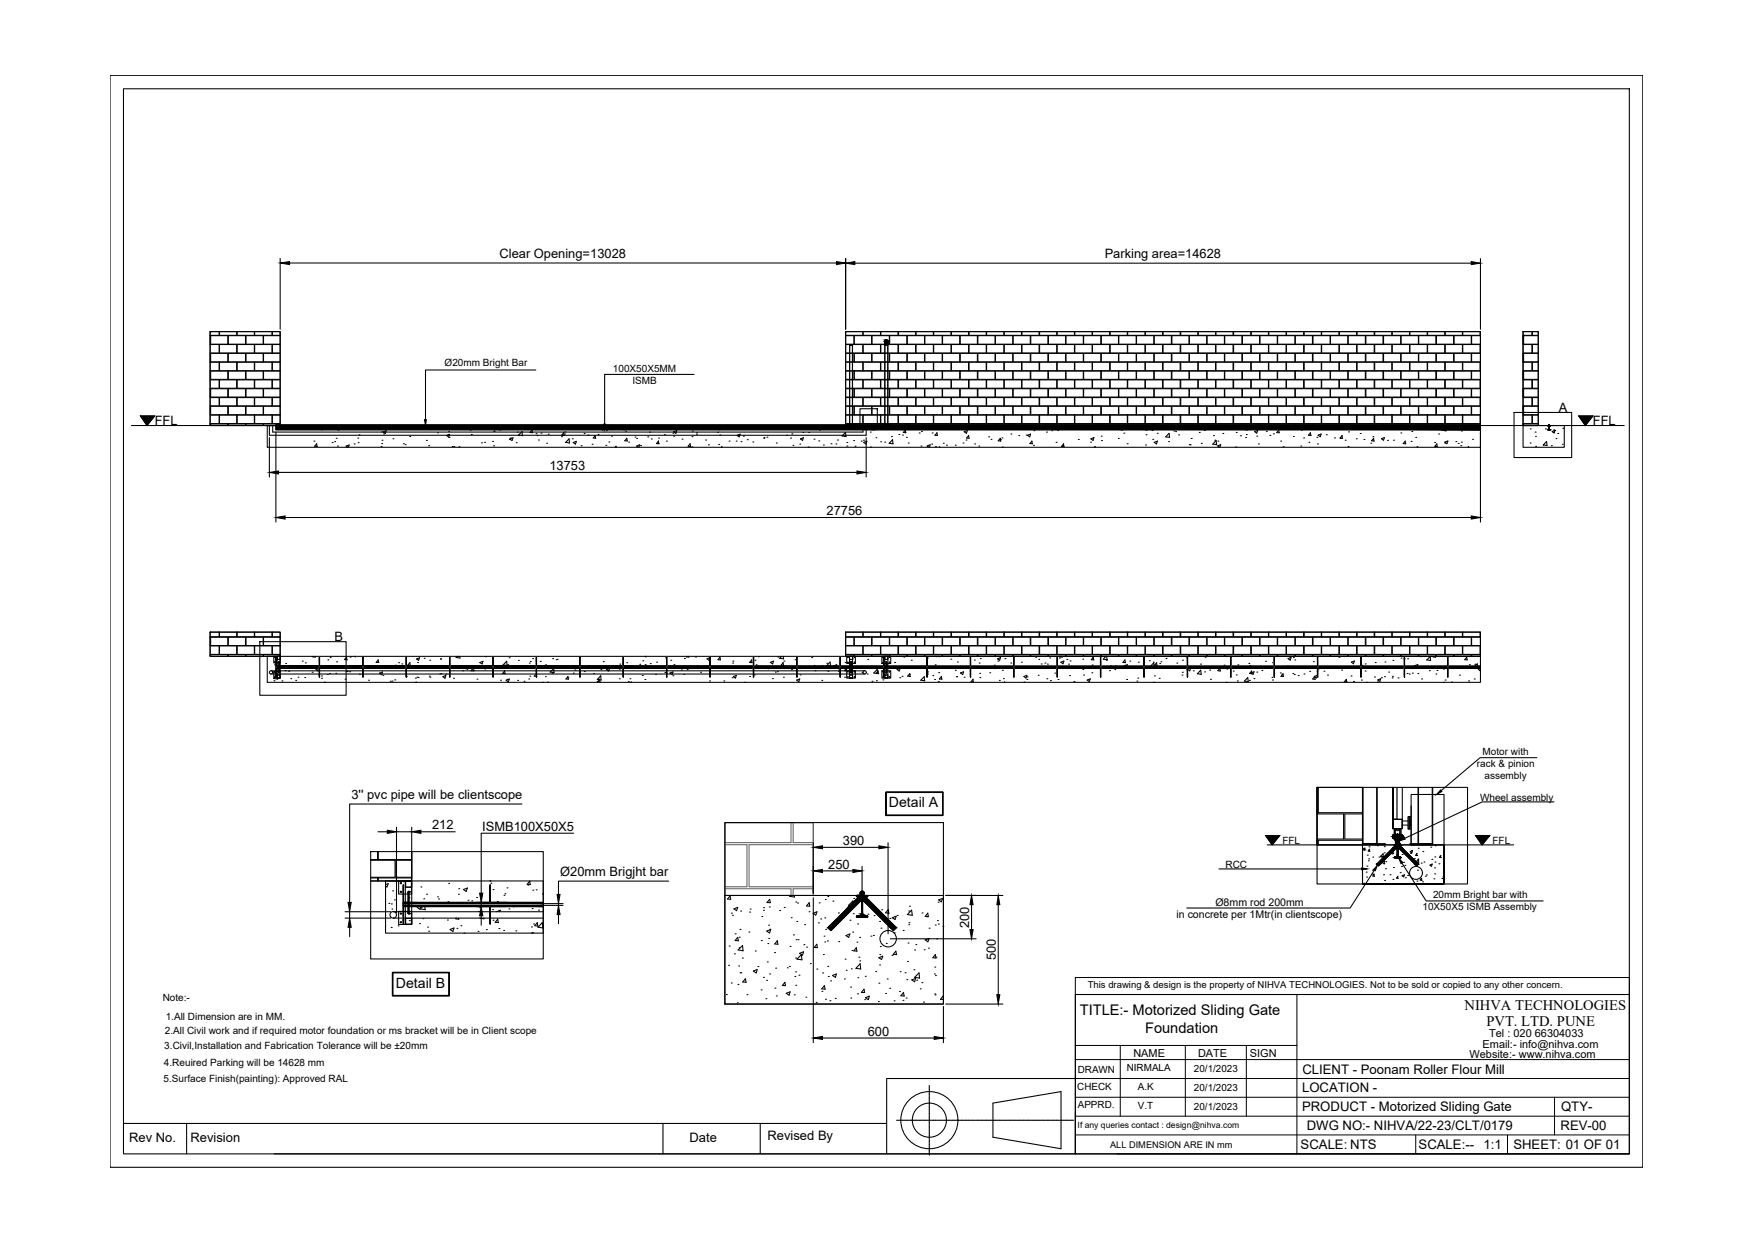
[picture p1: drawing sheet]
<svg xmlns="http://www.w3.org/2000/svg" width="420mm" height="297mm" viewBox="0 0 420 297" stroke-linecap="round" stroke-linejoin="round" font-family="sans-serif">
<defs><g id="words">
<g font-size="3.5">
<text x="258.5" y="243">TITLE:- Motorized Sliding Gate</text>
<text x="350.6" y="241.7">NIHVA TECHNOLOGIES</text>
<text x="355.9" y="245.7">PVT. LTD. PUNE</text>
<text x="274.2" y="247.1">Foundation</text>
</g>
<g font-size="3.4">
<text x="212.8" y="193.3">Detail A</text>
<text x="94.8" y="236.4">Detail B</text>
</g>
<g font-size="3.2">
<text x="311.8" y="257">CLIENT - Poonam Roller Flour Mill</text>
<text x="311.7" y="261.5">LOCATION -</text>
<text x="311.7" y="266">PRODUCT - Motorized Sliding Gate</text>
<text x="373.7" y="266">QTY-</text>
<text x="311.4" y="275">SCALE: NTS</text>
<text x="312.8" y="270.5">DWG NO:- NIHVA/22-23/CLT/0179</text>
<text x="339.6" y="275">SCALE:--</text>
<text x="355.2" y="275">1:1</text>
<text x="362.3" y="275">SHEET: 01 OF 01</text>
<text x="373.6" y="270.5">REV-00</text>
</g>
<g font-size="3.1">
<text x="119.6" y="61.8">Clear Opening=13028</text>
<text x="264.5" y="61.8">Parking area=14628</text>
<text x="37.1" y="101.8">FFL</text>
<text x="373.2" y="98.5">A</text>
<text x="381.4" y="101.8">FFL</text>
<text x="131.5" y="112.5">13753</text>
<text x="197.9" y="123.3">27756</text>
<text x="80.1" y="153.3">B</text>
<text x="84.1" y="191.3">3'' pvc pipe will be clientscope</text>
<text x="103.4" y="198.5">212</text>
<text x="115.5" y="198.8">ISMB100X50X5</text>
<text x="201.8" y="202.2">390</text>
<text x="134.1" y="209.7">Ø20mm Brigjht bar</text>
<text x="198.3" y="207.9">250</text>
<text x="232" y="222.1" transform="rotate(-90 232 222.1)">200</text>
<text x="238.4" y="229.9" transform="rotate(-90 238.4 229.9)">500</text>
<text x="207.7" y="247.9">600</text>
<text x="30.9" y="273.3">Rev No.</text>
<text x="45.6" y="273.3">Revision</text>
<text x="165.1" y="273.3">Date</text>
<text x="183.7" y="272.9">Revised By</text>
</g>
<g font-size="2.6">
<text x="354.9" y="250.9">Email:- info@nihva.com</text>
<text x="356.5" y="248.3">Tel : 020 66304033</text>
<text x="271.3" y="253">NAME</text>
<text x="286.8" y="253">DATE</text>
<text x="299.2" y="252.9">SIGN</text>
<text x="351.8" y="253.3">Website:- www.nihva.com</text>
</g>
<g font-size="2.5">
<text x="281.7" y="219.8">in concrete per 1Mtr(in clientscope)</text>
<text x="291" y="216.7">Ø8mm rod 200mm</text>
</g>
<g font-size="2.4">
<text x="106.4" y="87.6">Ø20mm Bright Bar</text>
<text x="146.7" y="89.1">100X50X5MM</text>
<text x="151.4" y="92">ISMB</text>
<text x="353.6" y="183.5">rack &amp; pinion</text>
<text x="354.9" y="180.6">Motor with</text>
<text x="354.3" y="191.8">Wheel assembly</text>
<text x="355.4" y="186.4">assembly</text>
<text x="307" y="201.9">FFL</text>
<text x="357.3" y="201.9">FFL</text>
<text x="293.4" y="207.8">RCC</text>
<text x="343.1" y="215">20mm Bright bar with</text>
<text x="340.5" y="217.9">10X50X5 ISMB Assembly</text>
<text x="39" y="239.5">Note:-</text>
<text x="39.7" y="244.1">1.All Dimension are in MM.</text>
<text x="39.3" y="251.1">3.Civil,Installation and Fabrication Tolerance will be ±20mm</text>
<text x="39.5" y="247.6">2.All Civil work and if required motor foundation or ms bracket will be in Client scope</text>
<text x="39.3" y="255.3">4.Reuired Parking will be 14628 mm</text>
<text x="258" y="256.9">DRAWN</text>
<text x="269.8" y="256.4">NIRMALA</text>
<text x="285.8" y="256.7">20/1/2023</text>
<text x="39.1" y="259.1">5.Surface Finish(painting): Approved RAL</text>
<text x="257.9" y="260.8">CHECK</text>
<text x="272.4" y="260.9">A.K</text>
<text x="285.8" y="261.2">20/1/2023</text>
<text x="258" y="265.3">APPRD.</text>
<text x="272.4" y="265.4">V.T</text>
<text x="285.8" y="265.7">20/1/2023</text>
</g>
<text font-size="2.3" x="260.4" y="236.5">This drawing &amp; design is the property of NIHVA TECHNOLOGIES. Not to be sold or copied to any other concern.</text>
<text font-size="2.2" x="265.8" y="274.7">ALL DIMENSION ARE IN mm</text>
<text font-size="2.1" x="258" y="270">If any queries contact : design@nihva.com</text>
</g></defs>
<!-- layer: 0 -->
<g fill="none" stroke="#000" stroke-width=".25">
<path d="M26.3 18h367v261.4h-367zM29.6 21.3h360.5v254.9h-360.5zM50.3 79.4h16.8v22.5h-16.8zM52.5 79.4v.9h-2.2M52.5 79.4v.9h4.2v-.9M56.8 79.4v.9h4.1v-.9M61 79.4v.9h4.1v-.9M65.2 79.4v.9h1.9M67.1 61.8v17M69.3 62.9h131M202.5 79.4h151.9v22.5h-151.9zM202.5 61.8v17"/>
<path d="M204.7 63h147.5M206.6 79.4v.9h-4.1M206.6 79.4v.9h4.2v-.9M210.9 79.4v.9h4.1v-.9M215.1 79.4v.9h4.1v-.9M219.3 79.4v.9h4.1v-.9M223.5 79.4v.9h4.2v-.9M227.8 79.4v.9h4.1v-.9M232 79.4v.9h4.1v-.9M236.2 79.4v.9h4.1v-.9M240.4 79.4v.9h4.2v-.9M244.7 79.4v.9h4.1v-.9"/>
<path d="M248.9 79.4v.9h4.1v-.9M253.1 79.4v.9h4.1v-.9M257.3 79.4v.9h4.2v-.9M261.5 79.4v.9h4.2v-.9M265.8 79.4v.9h4.1v-.9M270 79.4v.9h4.1v-.9M274.2 79.4v.9h4.1v-.9M278.4 79.4v.9h4.1v-.9M282.7 79.4v.9h4.1v-.9M286.9 79.4v.9h4.1v-.9M291.1 79.4v.9h4.1v-.9M295.3 79.4v.9h4.1v-.9"/>
<path d="M299.6 79.4v.9h4.1v-.9M303.8 79.4v.9h4.1v-.9M308 79.4v.9h4.1v-.9M312.2 79.4v.9h4.1v-.9M316.4 79.4v.9h4.2v-.9M320.6 79.4v.9h4.2v-.9M324.9 79.4v.9h4.1v-.9M329.1 79.4v.9h4.1v-.9M333.3 79.4v.9h4.2v-.9M337.5 79.4v.9h4.2v-.9M341.8 79.4v.9h4.1v-.9M346 79.4v.9h4.1v-.9"/>
<path d="M350.2 79.4v.9h4.1v-.9M354.4 61.9v16.9M364.6 79.4h3.7v22.5h-3.7zM366.7 79.4v.9h-2.1M366.9 79.4v.9h1.4M33.6 99.6h3.4l-1.8 2.3zM50.3 80.3h.1M50.3 82.5h2.2v2h-2.2M50.3 84.6h.1M50.3 86.7h2.2v2h-2.2M50.3 88.8h.1M50.3 90.9h2.2v2h-2.2"/>
<path d="M50.3 93h.1M50.3 95.2h2.2v2h-2.2M50.3 97.2h.1M50.3 99.4h2.2v2h-2.2M50.3 82.4h.1M50.3 86.6h.1M50.3 90.8h.1M50.3 95h.1M50.3 99.3h.1M50.3 80.3v2.1M50.3 84.6v2M50.3 88.8v2"/>
<path d="M50.3 93v2M50.3 97.2v2.1M50.4 80.3h4.1v2.1h-4.1zM50.4 84.6h4.1v2h-4.1zM50.4 88.8h4.1v2h-4.1zM50.4 93h4.1v2h-4.1zM50.4 97.2h4.1v2.1h-4.1zM52.5 82.5h4.2v2h-4.2zM52.5 86.7h4.2v2h-4.2zM52.5 90.9h4.2v2h-4.2zM52.5 95.2h4.2v2h-4.2zM52.5 99.4h4.2v2h-4.2z"/>
<path d="M54.7 80.3h4.1v2.1h-4.1zM54.7 84.6h4.1v2h-4.1zM54.7 88.8h4.1v2h-4.1zM54.7 93h4.1v2h-4.1zM54.7 97.2h4.1v2.1h-4.1zM56.8 82.5h4.1v2h-4.1zM56.8 86.7h4.1v2h-4.1zM56.8 90.9h4.1v2h-4.1zM56.8 95.2h4.1v2h-4.1zM56.8 99.4h4.1v2h-4.1zM58.9 80.3h4.1v2.1h-4.1zM58.9 84.6h4.1v2h-4.1z"/>
<path d="M58.9 88.8h4.1v2h-4.1zM58.9 93h4.1v2h-4.1zM58.9 97.2h4.1v2.1h-4.1zM61 82.5h4.1v2h-4.1zM61 86.7h4.1v2h-4.1zM61 90.9h4.1v2h-4.1zM61 95.2h4.1v2h-4.1zM61 99.4h4.1v2h-4.1zM67.1 80.3h-4v2.1h4M67.1 82.5h-1.9v2h1.9M67.1 84.6h-4v2h4M67.1 86.7h-1.9v2h1.9"/>
<path d="M67.1 88.8h-4v2h4M67.1 90.9h-1.9v2h1.9M67.1 93h-4v2h4M67.1 95.2h-1.9v2h1.9M67.1 97.2h-4v2.1h4M67.1 99.4h-1.9v2h1.9M128.3 88.6h-26.4v11.9M166.2 89.6h-21.4v11.9M202.5 80.3h1.9v2.1h-1.9M202.5 82.5h4.1v2h-4.1M202.5 84.6h1.9v2h-1.9M202.5 86.7h4.1v2h-4.1"/>
<path d="M202.5 88.8h1.9v2h-1.9M202.5 90.9h4.1v2h-4.1M202.5 93h1.9v2h-1.9M202.5 95.2h4.1v2h-4.1M202.5 97.2h1.9v2.1h-1.9M202.5 99.4h4.1v2h-4.1M203.4 82.6h.7v19.1h-.7zM203.4 82.5h.7v.1h-.7zM204.5 80.3h4.2v2.1h-4.2zM204.5 84.6h4.2v2h-4.2zM204.5 88.8h4.2v2h-4.2zM204.5 93h4.2v2h-4.2z"/>
<path d="M204.5 97.2h4.2v2.1h-4.2zM205.9 97.8h4.1v4.1h-4.1zM206.6 82.5h4.2v2h-4.2zM206.6 86.7h4.2v2h-4.2zM206.6 90.9h4.2v2h-4.2zM206.6 95.2h4.2v2h-4.2zM206.6 99.4h4.2v2h-4.2zM208.8 80.3h4.1v2.1h-4.1zM208.8 84.6h4.1v2h-4.1zM208.8 88.8h4.1v2h-4.1zM208.8 93h4.1v2h-4.1zM208.8 97.2h4.1v2.1h-4.1z"/>
<path d="M210.9 82.5h4.1v2h-4.1zM210.9 86.7h4.1v2h-4.1zM210.9 90.9h4.1v2h-4.1zM210.9 95.2h4.1v2h-4.1zM210.9 99.4h4.1v2h-4.1zM211.8 82.4l-.1 .1h1l-.1-.1M211.8 82.3h.8v.1h-.8zM211.8 81.8v.5M211.8 82.6h.8v19.1h-.8zM211.8 82.5h.8v.1h-.8zM211.8 81.8a.4 .4 0 0 1 .4-.4 .4 .4 0 0 1 .4 .4M212.6 81.8v.5"/>
<path d="M213 80.3h4.1v2.1h-4.1zM213 84.6h4.1v2h-4.1zM213 88.8h4.1v2h-4.1zM213 93h4.1v2h-4.1zM213 97.2h4.1v2.1h-4.1zM215.1 82.5h4.1v2h-4.1zM215.1 86.7h4.1v2h-4.1zM215.1 90.9h4.1v2h-4.1zM215.1 95.2h4.1v2h-4.1zM215.1 99.4h4.1v2h-4.1zM217.2 80.3h4.1v2.1h-4.1zM217.2 84.6h4.1v2h-4.1z"/>
<path d="M217.2 88.8h4.1v2h-4.1zM217.2 93h4.1v2h-4.1zM217.2 97.2h4.1v2.1h-4.1zM219.3 82.5h4.1v2h-4.1zM219.3 86.7h4.1v2h-4.1zM219.3 90.9h4.1v2h-4.1zM219.3 95.2h4.1v2h-4.1zM219.3 99.4h4.1v2h-4.1zM221.4 80.3h4.2v2.1h-4.2zM221.4 84.6h4.2v2h-4.2zM221.4 88.8h4.2v2h-4.2zM221.4 93h4.2v2h-4.2z"/>
<path d="M221.4 97.2h4.2v2.1h-4.2zM223.5 82.5h4.2v2h-4.2zM223.5 86.7h4.2v2h-4.2zM223.5 90.9h4.2v2h-4.2zM223.5 95.2h4.2v2h-4.2zM223.5 99.4h4.2v2h-4.2zM225.7 80.3h4.1v2.1h-4.1zM225.7 84.6h4.1v2h-4.1zM225.7 88.8h4.1v2h-4.1zM225.7 93h4.1v2h-4.1zM225.7 97.2h4.1v2.1h-4.1zM227.8 82.5h4.1v2h-4.1z"/>
<path d="M227.8 86.7h4.1v2h-4.1zM227.8 90.9h4.1v2h-4.1zM227.8 95.2h4.1v2h-4.1zM227.8 99.4h4.1v2h-4.1zM229.9 80.3h4.1v2.1h-4.1zM229.9 84.6h4.1v2h-4.1zM229.9 88.8h4.1v2h-4.1zM229.9 93h4.1v2h-4.1zM229.9 97.2h4.1v2.1h-4.1zM232 82.5h4.1v2h-4.1zM232 86.7h4.1v2h-4.1zM232 90.9h4.1v2h-4.1z"/>
<path d="M232 95.2h4.1v2h-4.1zM232 99.4h4.1v2h-4.1zM234.1 80.3h4.1v2.1h-4.1zM234.1 84.6h4.1v2h-4.1zM234.1 88.8h4.1v2h-4.1zM234.1 93h4.1v2h-4.1zM234.1 97.2h4.1v2.1h-4.1zM236.2 82.5h4.1v2h-4.1zM236.2 86.7h4.1v2h-4.1zM236.2 90.9h4.1v2h-4.1zM236.2 95.2h4.1v2h-4.1zM236.2 99.4h4.1v2h-4.1z"/>
<path d="M238.3 80.3h4.2v2.1h-4.2zM238.3 84.6h4.2v2h-4.2zM238.3 88.8h4.2v2h-4.2zM238.3 93h4.2v2h-4.2zM238.3 97.2h4.2v2.1h-4.2zM240.4 82.5h4.2v2h-4.2zM240.4 86.7h4.2v2h-4.2zM240.4 90.9h4.2v2h-4.2zM240.4 95.2h4.2v2h-4.2zM240.4 99.4h4.2v2h-4.2zM242.5 80.3h4.1v2.1h-4.1zM242.5 84.6h4.1v2h-4.1z"/>
<path d="M242.5 88.8h4.1v2h-4.1zM242.5 93h4.1v2h-4.1zM242.5 97.2h4.1v2.1h-4.1zM244.7 82.5h4.1v2h-4.1zM244.7 86.7h4.1v2h-4.1zM244.7 90.9h4.1v2h-4.1zM244.7 95.2h4.1v2h-4.1zM244.7 99.4h4.1v2h-4.1zM246.8 80.3h4.1v2.1h-4.1zM246.8 84.6h4.1v2h-4.1zM246.8 88.8h4.1v2h-4.1zM246.8 93h4.1v2h-4.1z"/>
<path d="M246.8 97.2h4.1v2.1h-4.1zM248.9 82.5h4.1v2h-4.1zM248.9 86.7h4.1v2h-4.1zM248.9 90.9h4.1v2h-4.1zM248.9 95.2h4.1v2h-4.1zM248.9 99.4h4.1v2h-4.1zM251 80.3h4.1v2.1h-4.1zM251 84.6h4.1v2h-4.1zM251 88.8h4.1v2h-4.1zM251 93h4.1v2h-4.1zM251 97.2h4.1v2.1h-4.1zM253.1 82.5h4.1v2h-4.1z"/>
<path d="M253.1 86.7h4.1v2h-4.1zM253.1 90.9h4.1v2h-4.1zM253.1 95.2h4.1v2h-4.1zM253.1 99.4h4.1v2h-4.1zM255.2 80.3h4.1v2.1h-4.1zM255.2 84.6h4.1v2h-4.1zM255.2 88.8h4.1v2h-4.1zM255.2 93h4.1v2h-4.1zM255.2 97.2h4.1v2.1h-4.1zM257.3 82.5h4.2v2h-4.2zM257.3 86.7h4.2v2h-4.2zM257.3 90.9h4.2v2h-4.2z"/>
<path d="M257.3 95.2h4.2v2h-4.2zM257.3 99.4h4.2v2h-4.2zM259.4 80.3h4.1v2.1h-4.1zM259.4 84.6h4.1v2h-4.1zM259.4 88.8h4.1v2h-4.1zM259.4 93h4.1v2h-4.1zM259.4 97.2h4.1v2.1h-4.1zM261.5 82.5h4.2v2h-4.2zM261.5 86.7h4.2v2h-4.2zM261.5 90.9h4.2v2h-4.2zM261.5 95.2h4.2v2h-4.2zM261.5 99.4h4.2v2h-4.2z"/>
<path d="M263.7 80.3h4.1v2.1h-4.1zM263.7 84.6h4.1v2h-4.1zM263.7 88.8h4.1v2h-4.1zM263.7 93h4.1v2h-4.1zM263.7 97.2h4.1v2.1h-4.1zM265.8 82.5h4.1v2h-4.1zM265.8 86.7h4.1v2h-4.1zM265.8 90.9h4.1v2h-4.1zM265.8 95.2h4.1v2h-4.1zM265.8 99.4h4.1v2h-4.1zM267.9 80.3h4.1v2.1h-4.1zM267.9 84.6h4.1v2h-4.1z"/>
<path d="M267.9 88.8h4.1v2h-4.1zM267.9 93h4.1v2h-4.1zM267.9 97.2h4.1v2.1h-4.1zM270 82.5h4.1v2h-4.1zM270 86.7h4.1v2h-4.1zM270 90.9h4.1v2h-4.1zM270 95.2h4.1v2h-4.1zM270 99.4h4.1v2h-4.1zM272.1 80.3h4.1v2.1h-4.1zM272.1 84.6h4.1v2h-4.1zM272.1 88.8h4.1v2h-4.1zM272.1 93h4.1v2h-4.1z"/>
<path d="M272.1 97.2h4.1v2.1h-4.1zM274.2 82.5h4.1v2h-4.1zM274.2 86.7h4.1v2h-4.1zM274.2 90.9h4.1v2h-4.1zM274.2 95.2h4.1v2h-4.1zM274.2 99.4h4.1v2h-4.1zM276.3 80.3h4.1v2.1h-4.1zM276.3 84.6h4.1v2h-4.1zM276.3 88.8h4.1v2h-4.1zM276.3 93h4.1v2h-4.1zM276.3 97.2h4.1v2.1h-4.1zM278.4 82.5h4.1v2h-4.1z"/>
<path d="M278.4 86.7h4.1v2h-4.1zM278.4 90.9h4.1v2h-4.1zM278.4 95.2h4.1v2h-4.1zM278.4 99.4h4.1v2h-4.1zM280.6 80.3h4.1v2.1h-4.1zM280.6 84.6h4.1v2h-4.1zM280.6 88.8h4.1v2h-4.1zM280.6 93h4.1v2h-4.1zM280.6 97.2h4.1v2.1h-4.1zM282.7 82.5h4.1v2h-4.1zM282.7 86.7h4.1v2h-4.1zM282.7 90.9h4.1v2h-4.1z"/>
<path d="M282.7 95.2h4.1v2h-4.1zM282.7 99.4h4.1v2h-4.1zM284.7 80.3h4.2v2.1h-4.2zM284.7 84.6h4.2v2h-4.2zM284.7 88.8h4.2v2h-4.2zM284.7 93h4.2v2h-4.2zM284.7 97.2h4.2v2.1h-4.2zM286.9 82.5h4.1v2h-4.1zM286.9 86.7h4.1v2h-4.1zM286.9 90.9h4.1v2h-4.1zM286.9 95.2h4.1v2h-4.1zM286.9 99.4h4.1v2h-4.1z"/>
<path d="M289 80.3h4.1v2.1h-4.1zM289 84.6h4.1v2h-4.1zM289 88.8h4.1v2h-4.1zM289 93h4.1v2h-4.1zM289 97.2h4.1v2.1h-4.1zM291.1 82.5h4.1v2h-4.1zM291.1 86.7h4.1v2h-4.1zM291.1 90.9h4.1v2h-4.1zM291.1 95.2h4.1v2h-4.1zM291.1 99.4h4.1v2h-4.1zM293.2 80.3h4.1v2.1h-4.1zM293.2 84.6h4.1v2h-4.1z"/>
<path d="M293.2 88.8h4.1v2h-4.1zM293.2 93h4.1v2h-4.1zM293.2 97.2h4.1v2.1h-4.1zM295.3 82.5h4.1v2h-4.1zM295.3 86.7h4.1v2h-4.1zM295.3 90.9h4.1v2h-4.1zM295.3 95.2h4.1v2h-4.1zM295.3 99.4h4.1v2h-4.1zM297.4 80.3h4.2v2.1h-4.2zM297.4 84.6h4.2v2h-4.2zM297.4 88.8h4.2v2h-4.2zM297.4 93h4.2v2h-4.2z"/>
<path d="M297.4 97.2h4.2v2.1h-4.2zM299.6 82.5h4.1v2h-4.1zM299.6 86.7h4.1v2h-4.1zM299.6 90.9h4.1v2h-4.1zM299.6 95.2h4.1v2h-4.1zM299.6 99.4h4.1v2h-4.1zM301.6 80.3h4.2v2.1h-4.2zM301.6 84.6h4.2v2h-4.2zM301.6 88.8h4.2v2h-4.2zM301.6 93h4.2v2h-4.2zM301.6 97.2h4.2v2.1h-4.2zM303.8 82.5h4.1v2h-4.1z"/>
<path d="M303.8 86.7h4.1v2h-4.1zM303.8 90.9h4.1v2h-4.1zM303.8 95.2h4.1v2h-4.1zM303.8 99.4h4.1v2h-4.1zM305.9 80.3h4.1v2.1h-4.1zM305.9 84.6h4.1v2h-4.1zM305.9 88.8h4.1v2h-4.1zM305.9 93h4.1v2h-4.1zM305.9 97.2h4.1v2.1h-4.1zM308 82.5h4.1v2h-4.1zM308 86.7h4.1v2h-4.1zM308 90.9h4.1v2h-4.1z"/>
<path d="M308 95.2h4.1v2h-4.1zM308 99.4h4.1v2h-4.1zM310.1 80.3h4.1v2.1h-4.1zM310.1 84.6h4.1v2h-4.1zM310.1 88.8h4.1v2h-4.1zM310.1 93h4.1v2h-4.1zM310.1 97.2h4.1v2.1h-4.1zM312.2 82.5h4.1v2h-4.1zM312.2 86.7h4.1v2h-4.1zM312.2 90.9h4.1v2h-4.1zM312.2 95.2h4.1v2h-4.1zM312.2 99.4h4.1v2h-4.1z"/>
<path d="M314.3 80.3h4.1v2.1h-4.1zM314.3 84.6h4.1v2h-4.1zM314.3 88.8h4.1v2h-4.1zM314.3 93h4.1v2h-4.1zM314.3 97.2h4.1v2.1h-4.1zM316.4 82.5h4.2v2h-4.2zM316.4 86.7h4.2v2h-4.2zM316.4 90.9h4.2v2h-4.2zM316.4 95.2h4.2v2h-4.2zM316.4 99.4h4.2v2h-4.2zM318.5 80.3h4.2v2.1h-4.2zM318.5 84.6h4.2v2h-4.2z"/>
<path d="M318.5 88.8h4.2v2h-4.2zM318.5 93h4.2v2h-4.2zM318.5 97.2h4.2v2.1h-4.2zM320.6 82.5h4.2v2h-4.2zM320.6 86.7h4.2v2h-4.2zM320.6 90.9h4.2v2h-4.2zM320.6 95.2h4.2v2h-4.2zM320.6 99.4h4.2v2h-4.2zM322.8 80.3h4.1v2.1h-4.1zM322.8 84.6h4.1v2h-4.1zM322.8 88.8h4.1v2h-4.1zM322.8 93h4.1v2h-4.1z"/>
<path d="M322.8 97.2h4.1v2.1h-4.1zM324.9 82.5h4.1v2h-4.1zM324.9 86.7h4.1v2h-4.1zM324.9 90.9h4.1v2h-4.1zM324.9 95.2h4.1v2h-4.1zM324.9 99.4h4.1v2h-4.1zM327 80.3h4.1v2.1h-4.1zM327 84.6h4.1v2h-4.1zM327 88.8h4.1v2h-4.1zM327 93h4.1v2h-4.1zM327 97.2h4.1v2.1h-4.1zM329.1 82.5h4.1v2h-4.1z"/>
<path d="M329.1 86.7h4.1v2h-4.1zM329.1 90.9h4.1v2h-4.1zM329.1 95.2h4.1v2h-4.1zM329.1 99.4h4.1v2h-4.1zM331.2 80.3h4.1v2.1h-4.1zM331.2 84.6h4.1v2h-4.1zM331.2 88.8h4.1v2h-4.1zM331.2 93h4.1v2h-4.1zM331.2 97.2h4.1v2.1h-4.1zM333.3 82.5h4.2v2h-4.2zM333.3 86.7h4.2v2h-4.2zM333.3 90.9h4.2v2h-4.2z"/>
<path d="M333.3 95.2h4.2v2h-4.2zM333.3 99.4h4.2v2h-4.2zM335.4 80.3h4.2v2.1h-4.2zM335.4 84.6h4.2v2h-4.2zM335.4 88.8h4.2v2h-4.2zM335.4 93h4.2v2h-4.2zM335.4 97.2h4.2v2.1h-4.2zM337.5 82.5h4.2v2h-4.2zM337.5 86.7h4.2v2h-4.2zM337.5 90.9h4.2v2h-4.2zM337.5 95.2h4.2v2h-4.2zM337.5 99.4h4.2v2h-4.2z"/>
<path d="M339.7 80.3h4.1v2.1h-4.1zM339.7 84.6h4.1v2h-4.1zM339.7 88.8h4.1v2h-4.1zM339.7 93h4.1v2h-4.1zM339.7 97.2h4.1v2.1h-4.1zM341.8 82.5h4.1v2h-4.1zM341.8 86.7h4.1v2h-4.1zM341.8 90.9h4.1v2h-4.1zM341.8 95.2h4.1v2h-4.1zM341.8 99.4h4.1v2h-4.1zM343.9 80.3h4.1v2.1h-4.1zM343.9 84.6h4.1v2h-4.1z"/>
<path d="M343.9 88.8h4.1v2h-4.1zM343.9 93h4.1v2h-4.1zM343.9 97.2h4.1v2.1h-4.1zM346 82.5h4.1v2h-4.1zM346 86.7h4.1v2h-4.1zM346 90.9h4.1v2h-4.1zM346 95.2h4.1v2h-4.1zM346 99.4h4.1v2h-4.1zM348.1 80.3h4.1v2.1h-4.1zM348.1 84.6h4.1v2h-4.1zM348.1 88.8h4.1v2h-4.1zM348.1 93h4.1v2h-4.1z"/>
<path d="M348.1 97.2h4.1v2.1h-4.1zM350.2 82.5h4.1v2h-4.1zM350.2 86.7h4.1v2h-4.1zM350.2 90.9h4.1v2h-4.1zM350.2 95.2h4.1v2h-4.1zM350.2 99.4h4.1v2h-4.1zM354.4 80.3h-2.1v2.1h2.1M354.4 84.6h-2.1v2h2.1M354.4 88.8h-2.1v2h2.1M354.4 93h-2.1v2h2.1M354.4 97.2h-2.1v2.1h2.1M362.5 98.7h13.8v10.8h-13.8z"/>
<path d="M364.6 80.3h.1M364.6 84.6h.1M364.6 88.8h.1M364.6 93h.1M364.6 97.2h.1M364.6 82.4h.1M364.6 86.6h.1M364.6 90.8h.1M364.6 95h.1M364.6 99.3h.1M364.6 82.5h2.1v2h-2.1M364.6 86.7h2.1v2h-2.1"/>
<path d="M364.6 90.9h2.1v2h-2.1M364.6 95.2h2.1v2h-2.1M364.6 99.4h2.1v2h-2.1M364.6 80.3v2.1M364.6 84.6v2M364.6 88.8v2M364.6 93v2M364.6 97.2v2.1M368.3 80.3h-3.5v2.1h3.5M368.3 82.5h-1.4v2h1.4M368.3 84.6h-3.5v2h3.5M368.3 86.7h-1.4v2h1.4"/>
<path d="M368.3 88.8h-3.5v2h3.5M368.3 90.9h-1.4v2h1.4M368.3 93h-3.5v2h3.5M368.3 95.2h-1.4v2h1.4M368.3 97.2h-3.5v2.1h3.5M368.3 99.4h-1.4v2h1.4M378 99.6h3.4l-1.9 2.3zM31.5 101.9h357.3M50.3 101.5h.1M50.3 101.5v.4M50.4 101.9v-.4h4.1v.4M54.7 101.9v-.4h4.1v.4"/>
<path d="M58.9 101.9v-.4h4.1v.4M64 101.9h290.4v5.2h-290.4zM64.5 101.9v2.3h142.9v-2.3M64.5 104.7v9.5M65.3 101.9v1.5h141.3v-1.5M66.1 101.6h288.3v.3h-288.3zM66.1 101.9h288.3v1h-288.3zM66.1 103.4v21.6M66.7 113.1h138.5M67.1 101.5h-4v.4M75.2 105.6h.1M75.3 102.1h.1"/>
<path d="M75.5 102.2h.1M75.8 106.2l.1 .7M75.8 106.2l-.5 .6h.7M77.3 102.2l-.7 .3 .5 .4 .2-.6M79.5 105.9h.1M80.1 105.7h.1M80.5 104.9h.1M80.8 106.8h.1M80.9 103h.1M82.9 106.8l.3 .3M83.4 106.8l-.1 .3M83.6 102.6h.1"/>
<path d="M83.6 106.5l-.2 .6v-.2M83.6 106.5l-.7 .3M84.8 106.3h.1M85.7 104.9h.1M85.7 106h.1M86 104.1h.1M87.6 102.1h.1M90.1 102h.1M91.2 106.9h.1M91.4 103.4h.1M91.4 106.2h.1M91.5 105.4h.1"/>
<path d="M91.8 103.8h.1M92.5 103.1l-.7 .3M92.5 103.1l-.2 .7-.6-.4M94.1 105h.1M95.7 102.2h.1M96.6 106.2h.1M96.7 102.7h.1M97 106.4h.1M98 102.8h.1M98.1 104.5h.1M101.3 102.5h.1M102.1 105.4h.1"/>
<path d="M102.2 101.9h.1M102.6 106.7h.1M104.7 103.6h.1M106.9 102.7h.1M107.4 103.3h.1M107.5 104.7h.1M107.6 103.9l-.7 .3 .5 .4 .2-.6M108.3 106.9h.1M108.6 106.9h.1M109.9 106.9h.1M111.4 102.7h.1M112 101.9l-.3 .3h.7l-.2-.3"/>
<path d="M112.6 103h.1M112.8 104h.1M113.4 101.9l-.5 .5 .9 .1M113.7 101.9l.1 .7M115.3 106h.1M116 105.9h.1M117.9 105.7h.1M118.1 101.9h.1M118.2 106.7h.1M118.2 103.2h.1M118.3 103.2h.1M119.8 102.2l.1 .7"/>
<path d="M119.8 102.2l-.5 .6 .6 .1M121.6 102h.1M121.9 105.2h.1M122.1 105.1l.7-.3-.2 .7zM122.2 104.9h.1M123.6 106h.1M123.7 102.4h.1M123.8 103.4h.1M125.1 104.3l-1-.2 .9-.8 .1 1M127.3 102.2h.1M127.4 102.9l.1 .7M127.4 102.9l-.5 .6h.6"/>
<path d="M128.3 103.8h.1M128.6 104.3h.1M128.9 105.3h.1M129.5 103.7h.1M130.9 106.1h.1M131.2 101.9l.3 .1v-.1M131.2 103.9h.1M132.9 102.5h.1M134.4 104.5h.1M134.5 102.7h.1M135 103.5l-.5 .7h.6l-.2-.6M135.1 103.9h.1"/>
<path d="M135.2 103.4h.1M135.4 105.9l.9 .1-.1-1-.8 .9M137 105h.1M137.3 105.9l.7-.3-.2 .7zM138.5 102.7h.1M139.1 106.7h.1M139.8 103.8h.1M140.8 104.1h.1M141.7 106.3h.1M141.9 102.5h.1M142.5 104.2l.1 .7M142.6 104.2l-.6 .6 .6 .1"/>
<path d="M143.2 104h.1M144.2 103h.1M144.5 102.2h.1M145 106.6h.1M145.2 103.1h.1M145.8 105.8h.1M146.4 104.4h.1M146.8 102.2l-.2 .7-.5-.4M146.9 102.2l-.8 .3M147.2 107.1l.3-.3v.3M149.3 102.9h.1M149.8 103.2h.1"/>
<path d="M150 104.9l.2 .7M150.1 104.9l-.5 .6h.6M150.5 105.8h.1M150.6 102.3h.1M152 104.6h.1M152.4 104.9h.1M153.1 106.5l-.7 .3 .4 .3M153.1 106.5l-.1 .6M153.3 106.6h.1M155.1 104.6h.1M155.5 101.9h.1M155.5 103.4h.1"/>
<path d="M155.9 105.1h.1M157.7 104.9h.1M157.7 105.5l-.5 .7h.6l-.2-.6M159.1 104.1h.1M159.5 105.6h.1M161.1 103.7h.1M161.3 104.4h.1M161.3 103.3l.7-.2-.2 .6zM163.3 105.1h.1M165.2 106.2l.1 .7M165.2 106.2l-.5 .6 .7 .1M165.6 107h.1"/>
<path d="M165.7 104.5h.1M165.7 103.2h.1M166.7 103.9h.1M166.8 103.6h.1M168.4 102.8h.1M168.9 105.3h.1M169.6 106.5h.1M171.8 103.5h.1M172.1 106.4h.1M172.2 102.9h.1M172.4 104.1h.1M172.4 102.3h.1"/>
<path d="M172.7 107.1l.1-.2v.2M174.6 105.6h.1M176.2 105.6h.1M176.5 104.2l.7-.3-.2 .7zM177.4 105.7h.1M177.5 102.2h.1M178 102.4h.1M178 104.4h.1M178.9 105.2h.1M180.2 105.8h.1M182.9 104.9h.1M182.9 104.7h.1"/>
<path d="M183.6 104.6h.1M185.9 106h.1M188.3 104.2h.1M189.2 104.9h.1M189.6 103.8h.1M189.8 106.6h.1M191.1 101.9l-.8 .7M191.1 101.9l.2 .8-1-.1M191.5 106.3h.1M191.6 105l.8-.2-.3 .6-.5-.3M192.2 103.5h.1M193.5 107h.1"/>
<path d="M193.6 103.5h.1M194.9 105.1h.1M196 105.5h.1M196.2 103h.1M197.1 106.5h.1M198.9 106.2h.1M199.1 102.7h.1M200.1 106.3h.1M200.5 105.3h.1M200.8 101.9l.2 .1 .1-.1M201.4 101.9l-.3 .3h.7M201.6 101.9l.1 .4"/>
<path d="M202.2 104.5h.1M202.4 103.5l.1 1-.9-.1zM202.5 101.5h1.9v.4M202.7 101.7h2.1v.2h-2.1zM202.7 106.8h.1M202.7 105.9h.1M202.9 102.1h.1M204.4 105.5h.1M204.5 101.9h.1M204.5 101.9v-.4h4.2v.4M204.7 106.8h.1M206.2 105.6h.1"/>
<path d="M206.7 105.4h.1M206.8 105.9l.7-.3-.2 .7-.5-.4M207.4 104.7v9.5M208.3 103.4h.1M208.4 107h.1M208.8 101.9v-.4h4.1v.4M209.1 102.3l.2 .6M209.2 102.2l-.5 .7h.6M209.7 104.8h.1M210.8 105.7h.1M211.1 101.7h2.1v.2h-2.1zM211.8 105.8h.1"/>
<path d="M213 101.9v-.4h4.1v.4M213.4 104.5h.1M213.7 105.2l.1 1-.9-.1 .8-.9M214.5 102.4h.1M215.2 104h.1M216 104.1h.1M216.4 102.2l-.7 .3 .5 .4 .2-.7M216.7 102.9l.1 .7M216.8 102.9l-.5 .6 .6 .1M217 104.7h.1M217.2 101.9v-.4h4.1v.4M217.4 106h.1"/>
<path d="M220.1 103.6h.1M220.5 106.8h.1M220.6 103.3h.1M221.4 101.9v-.4h4.2v.4M222 106.7l.7-.2-.2 .6M222 106.8l.4 .3M223.1 106.3h.1M223.2 103.6h.1M224 106.9h.1M224.3 103.6l.2 .6h-.7zM224.9 107l.1 .1M225 107l-.1 .1"/>
<path d="M225.7 101.9v-.4h4.1v.4M225.8 106.1h.1M225.9 102.6h.1M226.6 106.6h.1M226.7 102.7h.1M228.7 106.6h.1M229.3 102.6h.1M229.4 102.4h.1M229.9 101.9v-.4h4.1v.4M230.6 106h.1M230.8 103.3l.8-.3-.2 .7zM231.3 105.3h.1"/>
<path d="M231.9 104.2l.1 .7M231.9 104.2l-.5 .7h.6M233.4 106.3h.1M233.4 101.9h.1M234.1 101.9v-.4h4.1v.4M234.3 106.8h.1M236.7 104.6h.1M237.3 105.2h.1M238.3 101.9v-.4h4.2v.4M239.5 105.2h.1M239.6 105.6l-.1-.7-.5 .6 .6 .1M239.9 104.8h.1"/>
<path d="M240 107h.1M242 103.9h.1M242.5 101.9v-.4h4.1v.4M243.9 104.3h.1M245.7 104.1h.1M246 104.2l.7-.3-.2 .7zM246.8 101.9v-.4h4.1v.4M247 105.6l.2 .6M247.1 105.6l-.5 .6h.6M247.4 106.6h.1M247.5 103.1h.1M247.7 101.9h.1"/>
<path d="M250.5 103.4h.1M251 101.9v-.4h4.1v.4M251.8 103.1h.1M252.8 105.9h.1M253 102.4h.1M253.2 103h.1M253.3 102.1h.1M254.4 106.7h.1M254.6 106.2l.1 .7M254.6 106.2l-.5 .6 .7 .1M255.2 101.9v-.4h4.1v.4M257.2 102.5h.1"/>
<path d="M258 102h.1M258.2 105.2h.1M258.9 102.3h.1M259.4 101.9v-.4h4.1v.4M261.1 105.8h.1M261.2 105l.7-.3-.2 .7zM262.1 106.9l.1 .2M262.2 106.9l-.1 .2M263.6 104.4h.1M263.7 101.9v-.4h4.1v.4M263.7 105.5h.1M264.6 102.6h.1"/>
<path d="M267.7 104.9h.1M267.8 102.8l.9 .2-.1-1.1-.8 .9M267.9 101.9v-.4h4.1v.4M269 103.7h.1M269.8 106.2h.1M270.2 102.8h.1M270.4 101.9l.2 .1v-.1M272.1 101.9v-.4h4.1v.4M274.2 106.5h.1M274.4 103h.1M274.4 104.1h.1M275.8 103h.1"/>
<path d="M276 105.2h.1M276.3 101.9v-.4h4.1v.4M276.3 105.9l.8-.3-.2 .7zM277 103.7h.1M279.8 105.7h.1M279.9 102.2h.1M279.9 103.7l.1 1-.9-.1zM280.6 101.9v-.4h4.1v.4M281 103.2h.1M281.4 103.3h.1M282.2 104.1h.1M284.7 106.4h.1"/>
<path d="M284.7 101.9v-.4h4.2v.4M284.9 106.5h.1M285.2 104.9h.1M285.2 102.4l.7-.2-.2 .6zM287.1 103.5h.1M287.6 106.1h.1M287.7 102.3h.1M288.3 103h.1M289 101.9v-.4h4.1v.4M290.3 102h.1M290.5 104.3h.1M290.8 101.9l-.3 .3 .6 .1-.1-.4"/>
<path d="M290.8 105.4h.1M291.3 106.4l-1-.1 .8-.8 .2 1M291.6 105.6h.1M291.9 107.1l-.4-.4 .7-.3-.2 .7M292.7 103.8h.1M293.2 101.9v-.4h4.1v.4M294.5 102h.1M295.8 107h.1M296 103.5h.1M297 104.3h.1M297.4 101.9v-.4h4.2v.4M298.2 104.7h.1"/>
<path d="M298.4 104h.1M298.5 102.3l.2 .6M298.6 102.3l-.5 .6h.6M300.4 103.3l.7-.3-.2 .7-.5-.4M300.9 104.4h.1M301.3 106.3h.1M301.4 102.7h.1M301.6 101.9v-.4h4.2v.4M303.2 103.3h.1M304 104.2h.1M304.9 103.8h.1M305.7 103.5l.5-.6 .1 .7"/>
<path d="M305.7 103.5l.6 .1M305.9 101.9v-.4h4.1v.4M306.6 105.6h.1M306.7 102.1h.1M307.2 106.9h.1M309.3 102.2h.1M309.6 104.5h.1M310.1 101.9v-.4h4.1v.4M311.4 106.8h.1M311.5 103h.1M312.1 104.8h.1M313.4 105.9h.1"/>
<path d="M313.7 103.6l.1 .7M313.7 103.6l-.5 .6h.7M314.2 102.6h.1M314.3 101.9v-.4h4.1v.4M315.3 104.7h.1M315.4 106.3h.1M315.6 104.1l.7-.2-.2 .6-.6-.3M317.5 104.1h.1M318.2 102.1h.1M318.5 101.9v-.4h4.2v.4M319.5 104.8h.1M320.9 104.9h.1"/>
<path d="M321.3 104.3l.1 .6M321.3 104.2l-.5 .7h.7M322 105.4h.1M322.7 106.9h.1M322.8 101.9v-.4h4.1v.4M322.8 103.4h.1M324.7 105h.1M325.6 103.8h.1M326.5 105.2h.1M327 101.9v-.4h4.1v.4M328.2 106.1h.1M328.3 102.6h.1"/>
<path d="M328.7 104.5h.1M328.8 104.9l.1 .7M328.9 104.9l-.5 .6 .6 .1M330.7 105l.7-.3-.2 .7-.5-.4M331.2 101.9v-.4h4.1v.4M331.8 102.7h.1M332.2 105.4h.1M333.6 105.4h.1M335.4 103.6h.1M335.4 101.9v-.4h4.2v.4M336.4 105.6l.2 .6h-.7l.5-.6M337.8 105.7h.1"/>
<path d="M338 103.3h.1M338.9 104.7h.1M339.2 106.9h.1M339.7 101.9v-.4h4.1v.4M340 101.9l.1 .1 .1-.1M342 102.7h.1M343.5 105.9h.1M343.7 106.9h.1M343.9 101.9v-.4h4.1v.4M344 106.3l.1 .6M344 106.2l-.5 .6 .6 .1M344.4 103.9h.1"/>
<path d="M345.9 106h.1M346.2 103.1l-1-.1 .9-.8 .1 1M346.6 105.5l-.7 .3M346.6 105.6l-.2 .6-.5-.3M347.8 101.9h.1M348.1 101.9v-.4h4.1v.4M348.5 105.7h.1M348.7 101.9h.1M349.1 106.1h.1M349.7 106.7h.1M349.9 105.8h.1M349.9 103.2h.1"/>
<path d="M351.5 107.1l.1-.2v.2M352.5 105.2h.1M353.4 102.2h.1M354.4 101.5h-2.1v.4M354.4 103.4v21.6M364.6 101.5h.1M364.6 101.9h9.9v5.2h-9.9zM364.6 101.5v.4M366.3 102.7h.1M366.3 106h.1M367.5 103.4h.1M367.6 104.4h.1"/>
<path d="M367.6 106.8h.1M368.3 101.5h-3.5v.4M370 102.7h.1M370.3 105.7l.1 .9-.9-.1zM370.6 101.8l.1 .1M370.6 101.9h.1M370.6 102.9h.1M370.6 102.9h.5M370.6 102.8h.1M370.7 102.8h-.1M370.7 101.9l.2 .1M370.8 101.7h.1"/>
<path d="M370.8 101.8l.1-.1-.1 .2M370.9 102l-.2 .8M370.9 101.8l.1-.1zM370.9 102l.1 .8M370.9 101.6l-.1 .2zM370.9 101.6l-.1 .2M371 101.9h.1M371 102.8h.1M371 101.8l-.1 .1M371 101.9l-.1 .1M371.1 102.8h.1M371.1 101.9h.1"/>
<path d="M371.1 102.9h.1M371.2 101.8l-.1 .1M371.4 106.7h.1M372 102.9h.1M372.3 103l-.2 .7-.5-.4 .7-.3M372.5 105h.1M372.9 103.8h.1M374 106.3h.1M374.2 102.5h.1M68.3 123.9h283.9M50.3 151.3h16.8v5.8h-16.8zM50.3 154.6h2.2v2h-2.2"/>
<path d="M50.3 152.5h.1M50.3 156.7h.1M50.3 154.5h.1M50.3 152.5v2M50.3 156.7v.4M50.4 152.5h4.1v2h-4.1zM50.4 157.1v-.4h4.1v.4M52.5 151.3v1.1h-2.2M52.5 151.3v1.1h4.2v-1.1M52.5 154.6h4.2v2h-4.2zM54.7 152.5h4.1v2h-4.1zM54.7 157.1v-.4h4.1v.4"/>
<path d="M56.8 151.3v1.1h4.1v-1.1M56.8 154.6h4.1v2h-4.1zM58.9 152.5h4.1v2h-4.1zM58.9 157.1v-.4h4.1v.4M61 151.3v1.1h4.1v-1.1M61 154.6h4.1v2h-4.1zM62.2 153.6h20.7v12.8h-20.7zM64 157.1h290.4v6.2h-290.4zM65.2 151.3v1.1h1.9M65.5 157.1h1.6v1.6h-1.6zM65.7 159.1h.1M66.1 159.6h288.3v.2h-288.3z"/>
<path d="M66.1 159.4h288.3v.5h-288.3zM66.1 159.9v2.2zM66.1 157.4v2zM66.4 157.1h.7v5.2h-.7zM66.6 158.5l.3-.1h-.3v2.6l.3-.1-.3 .1M66.7 158.5h.1M66.7 158.8h.1M66.7 159h.1M66.7 159.3h.1M66.7 159.6h.1M66.7 159.9h.1M66.7 158.3v.1"/>
<path d="M66.7 158.5v.2M66.7 158.8v.2M66.7 159.1v.2M66.7 159.4v.2M66.7 159.7v.2M66.7 160v.2M66.8 158.5v2.5M67.1 152.5h-4v2h4M67.1 156.7h-4v.4M67.1 154.6h-1.9v2h1.9M68.4 158.8h.1M72.4 158.2h.1"/>
<path d="M73.1 158.7h.1M75 157.1l-.1 .1 .6 .1M75.5 157.1v.2M76.4 160l-.7 .3 .5 .4 .2-.7M76.4 159.9l.1 2.2zM76.4 157.4l.1 2zM78.5 157.9h.1M79.1 157.4h.1M80.6 158.4h.1M82.9 157.3l.2 .6M83 157.3l-.5 .6h.6M83.8 157.3h.1"/>
<path d="M84.9 157.1l.2 .1v-.1M86.8 157.4h.1M86.8 159.9l.1 2.2zM86.8 157.4l.1 2zM89.2 160h.1M90.5 157.9l.2 .7-.6-.1 .5-.6M94.6 159.2h.1M95.4 158.6h.1M96.2 158.9h.1M97.2 159.9l.1 2.2zM97.2 157.4l.1 2zM98.1 158.6l.1 .7"/>
<path d="M98.1 158.6l-.5 .6 .7 .1M100 158.6h.1M100.4 157.4l-.2 .7-.5-.4 .8-.3M101.6 157.6h.1M102.9 158h.1M105.4 157.8h.1M105.5 157.7h.1M105.6 159.4l.1-.1v.1M107.6 159.9l.1 2.2zM107.6 157.4l.1 2zM109.5 157.1l-.3 .3M109.5 157.1h.1"/>
<path d="M110.1 157.1v.4l-.9-.1M114.9 158.6l.7-.3-.2 .6zM116.3 157.2h.1M117.9 159.1h.1M118 159.9l.1 2.2zM118 157.4l.1 2zM120.5 159.1l.8-.8 .1 1zM121.6 159.1h.1M121.9 157.4h.1M124.1 158.1h.1M126.7 158.7h.1M127 158.3h.1"/>
<path d="M127.5 157.6h.1M128.4 159.9l.1 2.2zM128.4 157.4l.1 2zM129.3 158.3h.1M130.1 159.4h.1M130.1 159.4l.7-.3-.1 .3M132.3 157.6h.1M133.2 157.9h.1M133.4 157.8h.1M138.8 158.2h.1M138.8 159.9l.1 2.2zM138.8 157.4l.1 2z"/>
<path d="M144.4 158.4h.1M145.9 160l-.2 .6-.5-.3 .8-.3M148.4 159h.1M149.2 159.9v2.2zM149.2 157.4v2zM150 158.6h.1M150.6 159.3h.1M153.2 159h.1M153.9 158.2h.1M154.4 159.1h.1M154.4 157.1l.2 .1 .1-.1M155.7 158.8h.1"/>
<path d="M157.2 158.5h.1M159.3 157.4h.1M159.6 159.9l.1 2.2zM159.6 157.4l.1 2zM160.6 158h.1M161.3 159.1h.1M163.8 157.6h.1M164.4 157.1l-.1 .1 .6 .1M164.9 157.1v.2M166.5 157.3h.1M167 159.3h.1M169.3 159.3h.1"/>
<path d="M169.3 157.7l.7-.3-.2 .7zM169.9 159.9l.1 2.2zM169.9 157.4l.1 2zM172.5 157.9l-.1-.6-.5 .6h.6M175.4 158.7h.1M175.4 158.2h.1M179.9 157.9l.1 .7M180 157.9l-.5 .6 .6 .1M180.4 159.9v2.2zM180.4 157.4v2zM180.7 158h.1M181 159.1h.1"/>
<path d="M181.6 157.2h.1M185.2 158.2l-.8 .3 .6 .4 .2-.6M186.2 157.3h.1M187.1 157.1l-.4 .5 .9 .1-.1-.6M187.5 158.6l.1 .7M187.5 158.6l-.5 .6 .6 .1M187.7 158.2h.1M190.3 157.9h.1M190.7 159.9l.1 2.2zM190.7 157.4l.1 2zM194.3 157.4h.1M195 159.4l.1-.1v.1"/>
<path d="M196.9 159.3h.1M197.9 158.8h.1M198.7 159.4l-.8-.1 .8-.8 .2 .9M199.6 159.4h.1M200.3 159.1l-.7 .3M200.3 159.1l-.1 .3M201.1 159.9l.1 2.2zM201.1 157.4l.1 2zM202.3 158.6h.1M202.5 151.3h151.9v5.8h-151.9zM202.5 152.5h1.9v2h-1.9M202.5 156.7h1.9v.4"/>
<path d="M202.5 154.6h4.1v2h-4.1M202.6 159.9l.1 .7M202.7 159.9l-.5 .6 .6 .1M202.7 157.1h2.1v1.7h-2.1zM203.4 157.1h.7v5.2h-.7zM203.6 158.5h.2v2.5h-.2zM203.7 158.4h.2M203.8 158.5h.1M203.8 158.8h.1M203.8 159h.1M203.8 159.3h.1M203.8 159.6h.1"/>
<path d="M203.8 159.9h.1M203.8 158.3v.4M203.8 158.8v.2M203.8 159.1v.2M203.8 159.4v.2M203.8 159.7v.2M203.8 160v.2M204.1 157.7h.1M204.5 152.5h4.2v2h-4.2zM204.5 157.1v-.4h4.2v.4M206.6 151.3v1.1h-4.1M206.6 151.3v1.1h4.2v-1.1"/>
<path d="M206.6 154.6h4.2v2h-4.2zM207.7 157.8h.1M208.8 152.5h4.1v2h-4.1zM208.8 157.1v-.4h4.1v.4M210.9 151.3v1.1h4.1v-1.1M210.9 154.6h4.1v2h-4.1zM211.1 157.1h2.1v1.7h-2.1zM211.5 158.9h.1M211.5 159.9l.1 2.2zM211.5 157.4l.1 2zM211.8 157.1h.8v5.2h-.8zM212.1 158.5h.2"/>
<path d="M212.2 158.5h.1M212.2 158.8h.1M212.2 159h.1M212.2 159.3h.1M212.2 159.6h.1M212.2 159.9h.1M212.2 158.3v.4M212.2 158.8v.2M212.2 159.1v.2M212.2 159.4v.2M212.2 159.7v.2M212.2 160v.2"/>
<path d="M212.3 158.5v2.5M212.3 158.4h-.2v2.6l.2-.1M213 152.5h4.1v2h-4.1zM213 157.1v-.4h4.1v.4M213.1 157.1h.1M214.2 158.6h.1M215.1 151.3v1.1h4.1v-1.1M215.1 154.6h4.1v2h-4.1zM215.5 159.9l-.7 .3 .5 .4 .2-.6M216.4 157.3h.1M217.2 152.5h4.1v2h-4.1zM217.2 157.1v-.4h4.1v.4"/>
<path d="M218.2 158h.1M219.3 151.3v1.1h4.1v-1.1M219.3 154.6h4.1v2h-4.1zM221.4 152.5h4.2v2h-4.2zM221.4 157.1v-.4h4.2v.4M221.9 159.9l.1 2.2zM221.9 157.4l.1 2zM222 157.5h.1M223.5 151.3v1.1h4.2v-1.1M223.5 154.6h4.2v2h-4.2zM223.9 159.1h.1M224 157.1h.2"/>
<path d="M224.8 157.2h.1M225.7 152.5h4.1v2h-4.1zM225.7 157.1v-.4h4.1v.4M227.6 157.8h.1M227.8 151.3v1.1h4.1v-1.1M227.8 154.6h4.1v2h-4.1zM229.2 158.5h.1M229.9 152.5h4.1v2h-4.1zM229.9 157.1v-.4h4.1v.4M232 151.3v1.1h4.1v-1.1M232 154.6h4.1v2h-4.1zM232.3 159.9l.1 2.2z"/>
<path d="M232.3 157.4l.1 2zM233.3 158h.1M234.1 152.5h4.1v2h-4.1zM234.1 157.1v-.4h4.1v.4M234.4 158.7h.1M234.7 157.6h.1M236.2 151.3v1.1h4.1v-1.1M236.2 154.6h4.1v2h-4.1zM238 159.2h.1M238.3 152.5h4.2v2h-4.2zM238.3 157.1v-.4h4.2v.4M238.8 157.7l.7-.3-.2 .6z"/>
<path d="M238.9 158.2h.1M240.4 151.3v1.1h4.2v-1.1M240.4 154.6h4.2v2h-4.2zM240.6 157.6h.1M242 158.7h.1M242.5 152.5h4.1v2h-4.1zM242.5 157.1v-.4h4.1v.4M242.7 159.9l.1 2.2zM242.7 157.4l.1 2zM243.1 160h.1M244.5 158.5h.1M244.7 151.3v1.1h4.1v-1.1"/>
<path d="M244.7 154.6h4.1v2h-4.1zM246.8 152.5h4.1v2h-4.1zM246.8 157.1v-.4h4.1v.4M248 157.3h.1M248.7 157.8h.1M248.9 151.3v1.1h4.1v-1.1M248.9 154.6h4.1v2h-4.1zM249.3 158.9h.1M250.2 158.7h.1M250.8 159h.1M251 152.5h4.1v2h-4.1zM251 157.1v-.4h4.1v.4"/>
<path d="M251.3 157.5h.1M253.1 159.9v2.2zM253.1 157.4v2zM253.1 151.3v1.1h4.1v-1.1M253.1 154.6h4.1v2h-4.1zM253.6 157.5h.1M253.8 157.1l-.1 .1 .6 .1M254.2 157.1l.1 .2M254.7 158.2l-.2 .7-.5-.4M254.7 158.2l-.7 .3M255.2 152.5h4.1v2h-4.1zM255.2 157.1v-.4h4.1v.4"/>
<path d="M255.4 157.9h.1M255.8 159h.1M256.2 158.2h.1M257.3 151.3v1.1h4.2v-1.1M257.3 154.6h4.2v2h-4.2zM259.2 157.8h.1M259.4 152.5h4.1v2h-4.1zM259.4 157.1v-.4h4.1v.4M261.5 159.2h.1M261.5 157.5h.1M261.5 151.3v1.1h4.2v-1.1M261.5 154.6h4.2v2h-4.2z"/>
<path d="M261.7 157.3l.1 .6M261.8 157.3l-.5 .6h.6M263.5 159.9v2.2zM263.5 157.4v2zM263.7 152.5h4.1v2h-4.1zM263.7 157.1v-.4h4.1v.4M264.8 157.1l-.7 .7 1 .1M264.9 158h.1M264.9 157.1l.2 .8M265.8 151.3v1.1h4.1v-1.1M265.8 154.6h4.1v2h-4.1zM265.8 159.4h.1"/>
<path d="M267.1 159.4h.1M267.9 152.5h4.1v2h-4.1zM267.9 157.1v-.4h4.1v.4M269.1 159.4h.1M269.2 159.3l.7-.2-.1 .3M269.3 157.9l.2 .7-.7-.1 .5-.6M270 151.3v1.1h4.1v-1.1M270 154.6h4.1v2h-4.1zM270.5 158.2h.1M272.1 152.5h4.1v2h-4.1zM272.1 157.1v-.4h4.1v.4M272.5 158.5h.1"/>
<path d="M273.8 159.9l.1 2.2zM273.8 157.4l.1 2zM274.2 151.3v1.1h4.1v-1.1M274.2 154.6h4.1v2h-4.1zM275.1 158.2h.1M275.5 159.4l.7-.7 .1 .7M276.1 158.5h.1M276.3 152.5h4.1v2h-4.1zM276.3 157.1v-.4h4.1v.4M276.9 158.6l.1 .7M276.9 158.6l-.5 .6 .6 .1M277.6 158.8h.1"/>
<path d="M277.9 158.4h.1M278.4 151.3v1.1h4.1v-1.1M278.4 154.6h4.1v2h-4.1zM279.2 157.6h.1M280.6 152.5h4.1v2h-4.1zM280.6 157.1v-.4h4.1v.4M281.7 158.7h.1M282.7 151.3v1.1h4.1v-1.1M282.7 154.6h4.1v2h-4.1zM283.1 158h.1M284.1 157.4h.1M284.2 159.9l.1 2.2z"/>
<path d="M284.2 157.4l.1 2zM284.5 159.3v.1M284.5 159.3l-.1 .1M284.7 152.5h4.2v2h-4.2zM284.7 157.1v-.4h4.2v.4M285 159.9l-.7 .3M285 159.9l-.2 .7-.5-.4M286.9 151.3v1.1h4.1v-1.1M286.9 154.6h4.1v2h-4.1zM287.4 159h.1M288.5 157.3h.1M289 152.5h4.1v2h-4.1z"/>
<path d="M289 157.1v-.4h4.1v.4M291.1 151.3v1.1h4.1v-1.1M291.1 154.6h4.1v2h-4.1zM293 159.2h.1M293.2 152.5h4.1v2h-4.1zM293.2 157.1v-.4h4.1v.4M293.6 157.1h.1M294.6 159.9l.1 2.2zM294.6 157.4l.1 2zM295.3 151.3v1.1h4.1v-1.1M295.3 154.6h4.1v2h-4.1zM296.3 159.1h.1"/>
<path d="M297.4 152.5h4.2v2h-4.2zM297.4 157.1v-.4h4.2v.4M299 158.8h.1M299.2 159.3h.1M299.6 151.3v1.1h4.1v-1.1M299.6 154.6h4.1v2h-4.1zM301.6 152.5h4.2v2h-4.2zM301.6 157.1v-.4h4.2v.4M303 158.3h.1M303.8 151.3v1.1h4.1v-1.1M303.8 154.6h4.1v2h-4.1zM304.6 158.6h.1"/>
<path d="M305 159.9l.1 2.2zM305 157.4l.1 2zM305.9 152.5h4.1v2h-4.1zM305.9 157.1v-.4h4.1v.4M308 151.3v1.1h4.1v-1.1M308 154.6h4.1v2h-4.1zM308.2 159.4h.1M309.1 157.4l-.7 .2 .5 .4 .2-.6M309.6 157.4h.1M310 157.9h.1M310.1 152.5h4.1v2h-4.1zM310.1 157.1v-.4h4.1v.4"/>
<path d="M312.2 151.3v1.1h4.1v-1.1M312.2 154.6h4.1v2h-4.1zM314.3 152.5h4.1v2h-4.1zM314.3 157.1v-.4h4.1v.4M314.4 158.4h.1M315.4 159.9l.1 2.2zM315.4 157.4l.1 2zM315.4 157.1h.1M316.4 151.3v1.1h4.2v-1.1M316.4 154.6h4.2v2h-4.2zM318.5 152.5h4.2v2h-4.2zM318.5 157.1v-.4h4.2v.4"/>
<path d="M320.6 157.3h.1M320.6 151.3v1.1h4.2v-1.1M320.6 154.6h4.2v2h-4.2zM322.8 152.5h4.1v2h-4.1zM322.8 157.1v-.4h4.1v.4M324.3 158.2l-.8 .3 .5 .4 .2-.7M324.9 151.3v1.1h4.1v-1.1M324.9 154.6h4.1v2h-4.1zM325.8 159.9l.1 2.2zM325.8 157.4l.1 2zM326.1 159.3h.1M326.8 158.9h.1"/>
<path d="M327 152.5h4.1v2h-4.1zM327 157.1v-.4h4.1v.4M329.1 151.3v1.1h4.1v-1.1M329.1 154.6h4.1v2h-4.1zM329.2 158.6h.1M331.2 152.5h4.1v2h-4.1zM331.2 157.1v-.4h4.1v.4M331.6 158.5h.1M333.3 151.3v1.1h4.2v-1.1M333.3 154.6h4.2v2h-4.2zM333.5 158.1h.1M335.4 157.5h.1"/>
<path d="M335.4 152.5h4.2v2h-4.2zM335.4 157.1v-.4h4.2v.4M336.1 157.7h.1M336.2 159.9l.1 2.2zM336.2 157.4l.1 2zM337 157.7h.1M337.5 151.3v1.1h4.2v-1.1M337.5 154.6h4.2v2h-4.2zM339.4 159l-.7 .3 .1 .1M339.4 159.1l-.1 .3M339.7 152.5h4.1v2h-4.1zM339.7 157.1v-.4h4.1v.4"/>
<path d="M340.1 157.2h.1M341.6 157.9l.9 .2-.1-1-.8 .9M341.8 151.3v1.1h4.1v-1.1M341.8 154.6h4.1v2h-4.1zM343.2 157.1l-.1 .1 .6 .1M343.6 157.1l.1 .2M343.9 152.5h4.1v2h-4.1zM343.9 157.1v-.4h4.1v.4M346 151.3v1.1h4.1v-1.1M346 154.6h4.1v2h-4.1zM346.6 159.9v2.2zM346.6 157.4v2z"/>
<path d="M348.1 152.5h4.1v2h-4.1zM348.1 157.1v-.4h4.1v.4M350.2 151.3v1.1h4.1v-1.1M350.2 154.6h4.1v2h-4.1zM351.2 157.3l.1 .6h-.6zM351.8 159.1h.1M353.1 159h.1M353.1 159.4l.6-.5v.5M354.4 160l-.5 .2 .5 .4v-.2M354.4 152.5h-2.1v2h2.1M354.4 156.7h-2.1v.4M64.9 160.6h142.1"/>
<path d="M64.9 161.3h142.1M65.5 160.7h1.6v1.6h-1.6zM65.5 162.4l1 .2-.1-1.1-.9 .9M65.6 162.9h.1M65.7 161.8h.1M66.7 160.2h.1M66.7 160.5h.1M66.7 160.8h.1M66.7 161h.1M66.7 160.3v.2M66.7 160.6v.2M66.7 160.9v.1"/>
<path d="M67.5 163h.1M68.3 160.5h.1M69.1 160.7h.1M69.6 162.4h.1M70.8 162.9h.1M71.3 162.1h.1M73 162.2h.1M74.7 160.9h.1M76.3 161.5h.1M77 161.8h.1M77 162.3h.1M77.6 163.3h.1"/>
<path d="M78.4 161.5h.1M78.9 161.2h.1M80.4 161.2h.1M82.6 162.6h.1M82.9 160.7h.1M83.1 160.7h.1M83.7 160.8h.1M86 161.4h.1M88.2 162.8h.1M91.6 160.8l-.7 .3M91.6 160.9l-.2 .6-.6-.4M91.7 161.6h.1"/>
<path d="M93.4 163.1h.1M93.9 163h.1M94.5 162.7h.1M97.3 161.9h.1M99.5 162.3h.1M99.5 163.3h.1M99.8 162.1h.1M100.1 162.2h.1M102.8 161.8h.1M102.9 162.1h.1M105.3 161.3h.1M105.6 161.2h.1"/>
<path d="M106.7 161.3h.1M106.7 161.7l-.7 .3 .5 .3 .2-.6M108.6 162.3h.1M110.7 160.5h.1M111.8 160.2h.1M113.3 160.6v-.7l-.5 .6 .6 .1M113.4 160.4h.1M114.2 162.6h.1M116 160.1h.1M119.8 162.8h.1M120.8 160.6l.1 .6M120.8 160.6l-.5 .6h.7"/>
<path d="M121.4 162.6h.1M121.9 162.5l-.7 .3 .5 .4 .2-.6M123.9 162.9h.1M125.4 163.1h.1M126.6 162.5h.1M126.8 161.8h.1M128.5 161.9l-.1-.7-.5 .6 .6 .1M129.8 163.3h.1M130.6 162h.1M131.1 163.3h.1M132.2 161.2h.1M132.6 161l-.9-.1 .9-.9v1"/>
<path d="M135.9 162.3h.1M135.9 161.9l.2 .7-.6-.1 .5-.6M137.3 161.1h.1M137.6 160.4h.1M139.9 160.7h.1M142.1 161.2h.1M142.9 163.2h.1M143 162.6l.9 .2M143 162.6l.8-.8 .1 1M143.5 162.6l.2 .6M143.6 162.6l-.5 .6h.6M143.9 160.2h.1"/>
<path d="M148.3 162.5h.1M148.3 160.1h.1M150.4 163.2h.1M150.8 162.5h.1M151.1 163.3h.1M153.8 161.7h.1M154.4 162.6h.1M156.9 161.4h.1M159.2 161h.1M160.4 161.1l.7-.3-.2 .7-.5-.4M161.1 161.8h.1M163.1 160.4h.1"/>
<path d="M163.7 161.4h.1M164.5 160.3h.1M167.7 160.9h.1M169.9 163h.1M173.3 163h.1M174.4 160h.1M175.3 162.2h.1M175.6 161.9l.7-.2-.2 .6-.5-.3M178.2 163.3h.1M179.5 161.9h.1M180.6 161.5h.1M183.9 160.1h.1"/>
<path d="M184.9 162.4h.1M185.6 160.9h.1M186.1 160.8h.1M187.6 162.1h.1M189.5 160.3h.1M190.7 162.8l.8-.3-.3 .7zM191.5 160h.1M191.6 161.5h.1M195.1 160.5h.1M196.7 162.9h.1M198.2 160.7h.1M200.8 160.7h.1"/>
<path d="M200.8 160.3h.1M202.2 162.1h.1M202.7 160.6h2.1v1.7h-2.1zM203.7 160.9h.2M203.8 160.2h.1M203.8 160.5h.1M203.8 160.8h.1M203.8 161h.1M203.8 160.3v.2M203.8 160.6v.2M203.8 160.9v.2M206.4 161h.1"/>
<path d="M207.6 161.3h.1M208.8 163.1h.1M209.8 162.9h.1M210 160.2l.1 1-.9-.1 .8-.9M210.2 160.6l.1 .6M210.2 160.6l-.5 .6h.7M211.1 160.6h2.1v1.7h-2.1zM211.4 162.7h.1M212.1 161.2h.1M212.1 161h.2M212.2 160.2h.1M212.2 160.5h.1"/>
<path d="M212.2 160.8h.1M212.2 161h.1M212.2 160.3v.2M212.2 160.6v.2M212.2 160.9v.2M213 160.7h.1M215.4 162.2h.1M216 161.9h.1M217.7 161.5h.1M217.8 161.2l.1 .7-.6-.1zM221.4 162.9l-1-.1 .9-.8 .1 1M222.1 161.3h.1"/>
<path d="M222.1 160.8h.1M223.3 161.7h.1M223.7 162.6h.1M224.6 163.2h.1M224.7 161h.1M225.4 161.9l.1 .7M225.4 161.9l-.5 .6 .6 .1M228.7 160.4h.1M229 162h.1M230.7 160.8l-.8 .3 .6 .4 .2-.7M230.8 162.1h.1M232.9 162.6l.1 .6"/>
<path d="M233 162.6l-.5 .6h.6M234.5 161.2h.1M234.6 162.2h.1M237 161h.1M239.2 162.9h.1M240 160.4h.1M240.2 162.4h.1M240.5 163.2v.1M245.2 163.3h.1M245.8 162.6h.1M245.8 161.6l-.7 .3 .5 .4 .2-.6M245.9 162h.1"/>
<path d="M248.6 161.6h.1M250.6 162.5h.1M251.5 162.9h.1M252.5 161.1h.1M253.3 162.6h.1M256 161.7h.1M257.1 163.2h.1M259.2 160.2h.1M259.4 161.6h.1M260.3 162.8l.7-.3-.2 .7zM261.4 161h.1M265.6 160.5h.1"/>
<path d="M266.9 160.3h.1M269.7 162.6h.1M272.2 163h.1M272.4 162.3h.1M276.2 163.3h.1M276.4 161.8h.1M277.5 162.3h.1M283 161.6h.1M283.1 160.9h.1M284 160.1h.1M285.7 160.6h.1M286.7 161.2l.9 .2-.1-1-.8 .9"/>
<path d="M288.4 160.8h.1M289.6 160.4h.1M289.7 160h.1M289.8 162.6h.1M292.2 160.6l-.2-.7-.4 .6 .6 .1M293.6 163.3h.1M293.7 160.1h.1M295.2 160.6h.1M296 161.5h.1M296.2 163h.1M298.7 162.2l.1 1-.9-.2zM299.1 162.9h.1"/>
<path d="M299.5 161l.7-.2-.2 .6zM299.6 160.6l.1 .7M299.6 160.6l-.5 .6h.6M300.2 162.4h.1M300.9 160.9h.1M302.1 160.5h.1M304.5 162.1h.1M304.6 162.8h.1M306.5 161.1h.1M306.9 161.5h.1M307.1 161.3l.2 .6M307.2 161.2l-.5 .7h.6"/>
<path d="M309.5 161.2h.1M309.9 161.5h.1M310.8 161.7h.1M312.2 161.3h.1M313.5 160.7h.1M314.6 161.9l.6 .4 .2-.7-.7 .3 .1 .7M314.8 161.9l-.5 .6 .6 .1M315.3 160.7h.1M315.6 160.1h.1M317 160.7h.1M317.8 161.6h.1M321.2 160.4h.1"/>
<path d="M322.3 162.6l.1 .6M322.3 162.6l-.5 .6h.7M323.4 161.8h.1M324 163.1h.1M325.9 162.8h.1M326.8 160.6h.1M327.1 163.3h.1M329.1 162.1h.1M329.8 163.3h.1M329.8 162.7l.8-.2-.3 .6-.5-.3M330.7 162.2h.1M331.4 162h.1"/>
<path d="M332.5 160.9h.1M333.3 162.3h.1M333.3 161.9h.1M334.7 162.3h.1M336.9 161.2h.1M337.4 161.3h.1M338.1 161.1h.1M339.4 161.2h.1M340.3 162.5h.1M342.2 160.5h.1M343.8 161.3h.1M344 160.5h.1"/>
<path d="M345.6 160.1h.1M345.7 163.3h.1M346 162.8h.1M346.6 160.1h.1M347.5 163.3h.1M349.4 161.6h.1M351.6 163h.1M352.9 162.5h.1M90.5 199.1h2.2M94.9 198v20.4M94.9 199.1h3.7M98.6 198v12.3"/>
<path d="M100.8 199.1h8.2M124.9 192.4h-41.2v23.6M137.3 199.4h-22.1v14.4M173.5 196.9h52.4v43.4h-52.4zM212.1 189.6h13.6v5.6h-13.6zM212.1 189.7h13.6v5.5h-13.6zM212.1 189.7h13.6v5.4h-13.6zM303 200h3.4l-1.8 2.2zM315.3 188.5v13.7h10.9v-13.7h-10.6v6h10.6M315.3 188.5h.1M315.3 194.5h.1M315.3 188.5v13.7h10.9v-13.7v13.4h3.5v-13.4"/>
<path d="M315.3 188.5h36v23.1h-36zM315.3 194.8h6.4v6h-6.4M315.3 188.5v6M326.2 194.8h-4.2v6h4.2M333.4 188.5l.1 9.8zM333.5 196.1h2.2v2.2h-2.2zM333.5 195.9l.1 .2M333.5 189v.1M333.5 189.2v.2M333.5 189.5v.2M333.5 189.7v.2M333.5 190v.2"/>
<path d="M333.5 190.2v.2M333.5 190.5v.1M333.5 190.7v.2M333.5 191v.1M333.5 191.2v.2M333.5 191.5v.1M333.5 191.7v.4M333.5 192.2v.2M333.5 192.4v.2M333.5 192.7v.2M333.5 193v.1M333.5 193.2v.2"/>
<path d="M333.5 193.5v.1M333.5 193.7v.1M333.5 193.9v.2M333.5 194.2v.2M333.5 194.4v.2M333.5 194.7v.2M333.5 194.9v.2M333.5 195.2v.1M333.5 195.4v.2M333.5 195.7v.1M333.5 198.1v.2h.2M333.5 196.4v.2"/>
<path d="M333.5 196.6v.2M333.5 196.9v.2M333.5 197.1v.2M333.5 197.4v.2M333.5 197.7v.1M333.5 197.9v.1M333.6 196.1h.2M333.7 196.1h-.2v.2M333.8 196.1h.1M333.8 198.3h.1M333.9 196.1h.2M334 196.1h.2"/>
<path d="M334 198.3h.2M334.2 196.1h.1M334.3 196.1h.1M334.3 198.3h.1M334.4 195.9v.2M334.4 188.5v.4M334.4 189v.1M334.4 189.2v.2M334.4 189.5v.2M334.4 189.7v.2M334.4 190v.2M334.4 190.2v.2"/>
<path d="M334.4 190.5v.1M334.4 190.7v.2M334.4 191v.1M334.4 191.2v.2M334.4 191.5v.1M334.4 191.7v.4M334.4 192.2v.2M334.4 192.4v.2M334.4 192.7v.2M334.4 193v.1M334.4 193.2v.2M334.4 193.5v.1"/>
<path d="M334.4 193.7v.1M334.4 193.9v.2M334.4 194.2v.2M334.4 194.4v.2M334.4 194.7v.2M334.4 194.9v.2M334.4 195.2v.1M334.4 195.4v.2M334.4 195.7v.1M334.5 196.1h.2M334.5 198.3h.2M334.7 196.1h.2"/>
<path d="M334.7 198.3h.2M335 196.1h.2M335 198.3h.2M335.3 196.1h.1M335.3 198.3h.1M335.5 196.1h.2v.2M335.7 196.4v.2M335.7 196.6v.2M335.7 196.9v.2M335.7 197.1v.2M335.7 197.4v.2M335.7 197.7v.1"/>
<path d="M335.7 197.9v.1M335.7 198.1v.2h-.2M335.7 188.5v9.8h-2.2v-9.8v.4M337.8 190.2h7.9v12h-7.9zM339.5 188.5v13.4h3.5v-13.4M353.2 200h3.5l-1.9 2.2zM367.9 181.4h-13.6l-9.3 7.8M372 191.9h-17.1l-18.6 8.8M82.6 218.2h11M82.6 219.8h11M83.7 218.2v1.6M88.7 203.8h41.4v25.7h-41.4z"/>
<path d="M88.7 205.9h5.9v4.1h-5.9M88.7 210.1h1.7v.8M90.4 203.8v1.9h-1.7M90.6 203.8v1.9h8M92.3 210.9h37.8v12.5h-37.8zM92.3 211.7l.6-.2-.3 .8-.3-.2M93.1 216.2h.1M93.7 216.4h.1M93.8 217.6h.1M94 213.2h.1M94.1 218.2h36M94.1 219.8h36"/>
<path d="M94.4 215.4h.1M95.4 210.9h3.2v3.1h-3.2zM95.4 218.1h3.2v3.2h-3.2zM96.5 217h.1v4.1h-.1zM96.5 211.8h.1v4.2h-.1zM96.6 211h.1M97 210.9h1.6v10.4h-1.6zM97.6 213.6h.2M97.6 218.6h.2M97.6 218.5l.2 .2 .2-.2M97.8 213.6h.1M97.8 213.7v.7"/>
<path d="M97.8 218.6h.1M97.8 213.3v.3M97.8 214.5v4.3M97.8 213.6h.2v-.2h-.3l-.1 5.2M97.8 218.6h.3M97.9 214.9h.1M98 213.6v5M98.6 203.8v7.1h-9.9M98.6 205.9h-3.8v4.1h3.8M98.6 210.1h-8v.8M100.3 217l-.4 .2 .6 .4 .2-.6M100.8 212.3h.1"/>
<path d="M101.2 217l-.6 .6 1.2 .1-.1-.7M101.3 219.9h.1M101.4 215.1h.1M102.1 214h.1M104.7 214.7h.1M105 215.2h.1M107.2 215.8h.1M107.4 211.5h.1M109.2 219.8l-.1 .1 .8 .1M109.7 214h.1M109.8 219.8v.2M109.8 212.7h.1"/>
<path d="M111 212.9l.9-.3-.3 .8-.6-.5M112 215.5h.1M113 215.6h.1M114.1 214.8h.1M114.1 217h7.1M114.1 216h7.1M114.6 218.1h.1M114.8 217.3h.1M114.9 219.8l1 .1v-.1M115.2 216v1M115.2 219.2v2.2M117.2 217h.2v4.1h-.2z"/>
<path d="M117.2 211.8h.2v4.2h-.2zM117.3 210.9h.2M117.4 210.9h.1M117.5 211.4h.1M117.9 217.7h.1M118 212.9h.1M118.9 218.2l.9-.4-.2 .4M119.1 215.8h.1M120.7 214.3h.1M120.9 213.9h.1M121.4 212.5h.1M121.8 217.6h.1"/>
<path d="M122.9 217h.1M126.4 211.8h.1M127 211.7h-.8l.6-.8 .1 .9M127.4 217.5h.1M127.6 213.1h.1M128.4 213h.1M128.9 217.8h.1M129.4 216.7h5.4M129.4 216.3h5.4M130.1 216.3h-33.6v.4h33.6M130.1 216h-33.6v1h33.6M130.1 213.9l-.2 .1 .2 .1"/>
<path d="M133.7 216.3v.4M133.7 218.9v2.2M160.1 210.9h-26.4v3.2M173.5 214.3h52.4v26h-52.4zM174.8 214.4l.1 .9-.7-.1 .6-.8M175.1 218.6h.1M175.4 219.1h.1M176.6 217.2l-.9 .4 .6 .4 .3-.8M177.3 218.1h.1M179.5 218.3h.1M179.6 217.6h.1M182.4 219.4h.1"/>
<path d="M182.8 217.9h.1M182.8 217.3h.1M184.2 217.1h.1M184.2 215.3l.2 .8-.8-.1zM186.7 217.9h.1M187.8 217.2h.1M189.2 214.3l-.1 .2 1.1 .2v-.4M189.4 219.7h.1M190.5 215.9h.1M190.9 216.2h.1M193.7 218.2h.1M193.7 216.1l.2 .8-.8-.1z"/>
<path d="M194.7 201.7v12.1M194.7 214.9v34.7M195.6 218.2l-.9 .4 .6 .4 .3-.7M196.1 216.1h.1M196.5 220h.1M196.9 208.4h7.3M196.9 202.8h13.5M197.5 219.7h.1M197.6 215.3h.1M198.2 214.6h.1M199.4 215.7h.1M200.7 218.5h.1"/>
<path d="M203.2 217v-.1l-.6 .8M204.2 216v-.4l-1.1 1.1 .4 .1M204.3 218.7h.1M204.4 215.1h.1M205.1 214.3v.2M205.1 214.4l.3 .3h.4M205.8 219.2h-.4l-.3 .2M205.8 214.7l.4 .2 .1 .3M206 213.4h.1M206.3 215.2v3.5M206.3 218.7l-.1 .2-.4 .3M206.3 213.3l-.4 .4"/>
<path d="M206.4 207.3v6M206.5 213.3l-.6 .6M206.5 215.4l.7-.7 7.4 7.3-.7 .8zM206.6 213.3l-.7 .7M206.7 213.4l-.7 .7M206.8 213.4l-.8 .8M206.8 214.2h-.1M206.8 213.5l-.7 .7M206.9 213.6l-.7 .7M206.9 213.7l-.6 .6M206.9 213.9l-.4 .4M207 219.2h.6l.1 .3h-2.6v-.1"/>
<path d="M207 214.7l-.4 .2-.1 .3v3.5l.3 .4 .2 .1M207.7 214.3l-.1 .3-.6 .1M207.8 218.8h.1M209.3 219.2h.1M211.1 217.8h.1M212.6 218.7h.1M212.6 201.7v21.8M212.8 218.6l-.1-.9-.7 .8 .8 .1M213 219.8h.1M214.6 219.3l-1 .4 .7 .4 .3-.8M214.8 219.1h.1M217.6 218.1h.1"/>
<path d="M217.7 216.9h.1M218.2 217.8l.2 1.3-1.2-.2zM220.7 218.5h.1M221.9 219.4h.1M222.1 218.6l.2 .8-.8-.1zM224.6 215.9h.1M224.7 215.4l1-.3-.3 .8zM226.4 214.3h13.7M232.6 216.5v6M239 216.5v21.6M291.8 208h34.2M303.4 202.2h59"/>
<path d="M315.3 201.1h.1M315.3 201.1v1.1M326.2 201.9h5.5v.3h-5.5zM326.2 202.2v9.4h19.5v-9.4h-19.5v9.4h19.5v-9.4M326.2 201.1h-10.6v1.1M326.2 203.2l.6-.2-.2 .5-.4-.3M326.5 211.4h.1M326.8 203.4h.1M327.1 208.7h.1M327.2 209.9h.1M327.3 207.3h.1M327.3 204.7h.1"/>
<path d="M327.6 206h.1M327.7 205.6h.1M327.8 202.7h.1M327.8 203.3l.1 .5M327.9 203.2l-.4 .5 .5 .1M328.6 208.3h.1M328.6 209.2h.1M328.6 205.1h.1M328.9 209.3l.1 .5M329 208.3l-5.8 9h-39.1M329 209.2l-.4 .5h.5M329.6 206.8l4.4-4.4 .4 .5-4.4 4.4z"/>
<path d="M329.7 202.4h.1M330.1 205.1h.1M330.5 204.9l.7 .2M330.7 205.1h.1M330.9 206.5l.5 .2M331.1 204.3l.1 .8M331.1 204.3l-.6 .7M331.2 209.4h.1M331.3 206.8h.1M331.4 204.1h.1M331.4 202.6h.1M331.5 210.7h.1"/>
<path d="M331.5 206.2l-.1 .5M331.5 206.2l-.5 .2M331.7 207.9h.1M331.8 206.2h.1M332.8 209.4h.1M333.3 204.4h.1M333.5 210.5h.1M333.5 203.8l.1 .5M333.6 207.6h.1M333.6 203.8l-.4 .4 .5 .1M334.4 202.1l.4-.4-.4 .5M334.5 201.6l-.2 .2"/>
<path d="M334.6 201.6l-.3 .4M334.6 209.8l.1 .4M334.7 209.7l-.4 .5h.5M334.7 201.6l-.4 .5 .4-.4M334.7 202.9l.5-.5 4.4 4.4-.5 .5zM334.9 201.8l-.5 .4M334.9 202l-.2 .2 .2-.1M334.9 201.8l-.4 .4M334.9 201.9l-.3 .3M335.1 211.5h.1M335.2 208.9h.1M335.3 206.2h.1"/>
<path d="M335.4 203.6h.1M335.5 207.4h.1M335.6 206.6l5.8 9h28.1M335.7 204.5h.1M336 206.4h.1M336.2 209.4l-.1 .5-.4-.3M336.3 209.4l-.6 .2M336.3 207.1h.1M336.5 210.1h.1M337 209.6h.1M337.5 201.9h5.5v.3h-5.5zM337.7 204.3h.1"/>
<path d="M337.9 203.6h.1M338.1 203.7l-.1 .5-.4-.3M338.2 203.6l-.6 .2M338.6 207h.1M338.6 205.5h.1M339 206.3l.6-.6 .1 .7M339 206.2l.7 .2M339.1 204.3l.1 .5M339.2 210.9h.1M339.3 204.3l-.4 .4 .5 .1M339.4 208.3h.1M339.4 205.7h.1"/>
<path d="M339.5 203h.1M340.2 206.6h.1M340.2 210.2l.1 .5M340.4 210.2l-.4 .5h.5M340.6 211.1h.1M340.6 203.8h.1M340.9 206.3h.1M341.2 209.7h.1M341.5 209.4h.1M342.5 202.8h.1M342.8 205.7h.1M342.9 206.9l-.2 .4-.4-.2"/>
<path d="M342.9 206.8l-.5 .2M343.3 210.4h.1M343.4 207.7h.1M343.5 209.2h.1M343.5 205.1h.1M343.5 206.3h.1M343.6 202.4h.1M344.5 206.8h.1M344.6 205.2h.5M344.8 204.8l.1 .5M345 204.8l-.4 .4M345.2 210.3h.1"/>
<path d="M345.5 209.9h.1M345.5 206h.1M345.5 205.6h.1M345.7 203.2h.1M345.7 211.2h.1M83.7 222v2.2M93.7 222h.1M94 232.7h13.6h-13.6v5.6h13.6v-5.6v5.6h-13.6zM94 232.8h13.5v5.5h-13.5zM95.3 221.6h.1M98 220.3h.1M100.4 221.1h.1"/>
<path d="M102.4 221.9h.1M102.6 222.9h.1M107.1 220.2h.1M107.8 222.5l.9-.4-.3 .8-.6-.4M109.4 222.2h.1M110.3 221.6h.1M111.1 223.4h.1M114.4 222.9h.1M116.4 222.5h.1M118 220.3h.1M119.4 220.8h-.9l.7-.8 .1 .9M119.4 222.3h.1"/>
<path d="M120.6 222.7h.1M123.5 222.8h.1M127.2 223.4l.4-.2v.2M127.2 221.9h.1M127.7 221.1h.1M128.6 220.9l.1 .8M128.7 220.8l-.7 .8 .8 .1M129.8 220.9l.2 1.2-1.2-.1zM173.9 238h.1M174.4 231.1h.1M174.6 226.4h.1M175.1 235.3h.1"/>
<path d="M175.8 228.3h.1M176 223.5h.1M176.7 235.6h.1M176.7 227.4l1.1-1.1 .1 1.3zM176.8 225.2l-.2-.8-.6 .7 .8 .1M176.8 231.2h.1M177 226.9h.1M177 224.3h.1M177.1 222.5h.1M177.2 232.8h.1M177.3 232.8h.1M177.7 229.3h.1"/>
<path d="M178.4 234.3l.2 .8-.8-.1zM178.8 238.1h.1M179.3 223.1h.1M180.4 232.4l.9-.3-.3 .8-.6-.4M180.8 227.6h.1M181.5 231.4h.1M182.2 236.9h.1M182.3 225.1h.1M182.8 233.9h.1M183.4 239.1h.1M183.5 234.7h.1M183.6 222.8l.9-.3-.3 .8-.6-.4"/>
<path d="M183.7 230.3h.1M183.8 225.8h.1M184 221.4h.1M184 224.6h.1M184.2 233.1h.1M184.3 222.4h.1M185.4 228h.1M185.5 236.5h.1M185.7 231.7h.1M185.9 238.4h.1M186.1 225.2l.1 .8-.7-.1 .6-.7M187.9 235.1l.2 .8h-.8l.6-.8"/>
<path d="M188.2 237.7l1-.3-.3 .8zM188.5 231.6h.1M189 231.3h.1M189.2 226.5h.1M190 223.8h.1M190.1 238.1h.1M190.3 233.7h.1M190.5 232.6h.1M190.5 229.3h.1M190.5 235.8h.1M190.6 224.9h.1M190.8 220.6h.1"/>
<path d="M191.1 224.9h.1M191.3 233.4h.1M191.8 228.5l.2 1.2-1.2-.1zM192.4 227.8l-1 .4 .7 .4M192.4 227.8l-.3 .8M192.5 226.1h.1M192.6 221.3h.1M192.9 238.7h.1M193.1 226.7h.1M194 230.6h.1M195.4 239.9h.1M195.6 231.9h.1"/>
<path d="M195.7 226.8l-.1-.8-.7 .8h.8M195.9 220.9h.1M196.8 237.3h.1M196.9 232.9h.1M197.1 228.5h.1M197.3 224.1h.1M197.4 235.9l.1 .9-.8-.1zM197.5 225.5h.1M197.6 239.2h.1M197.7 222.5h.1M198.1 225.2h.1M198.2 231.3h.1"/>
<path d="M198.2 222l7.3-7.3 .8 .7-7.4 7.4zM198.3 233.7h.1M198.7 239.5h.1M198.9 234.8h.1M199.3 233.5l1-.4-.3 .8zM200 239h.1M200.8 225.4h.1M202.2 234.3h.1M202.3 229.6h.1M202.5 223.9l1-.3-.3 .8-.7-.5M202.6 232.2h.1M203.5 220.3h.1"/>
<path d="M203.6 236.3h.1M203.7 238.9h.1M203.8 231.9h.1M204 227.5h.1M204.1 223.1h.1M205 226.8l.2 .9-.8-.1 .6-.8M205.2 225.5h.1M205.3 237.9h.1M205.3 221.1h.1M205.4 234h.1M205.6 229.1h.1M205.8 224.4h.1"/>
<path d="M205.8 230h.1M205.9 230.7l.2 1.2-1.2-.1zM207 237.6l-.1-.8-.7 .7 .8 .1M207 239.3h.1M207.2 233.7h.1M207.2 238.8l.9-.4-.2 .9zM208.5 224.1h.1M209.1 223.9h.1M209.6 232.5h.1M210.3 239.7h.1M210.4 235.3h.1M210.4 229.2l.9-.3-.3 .8z"/>
<path d="M210.6 220.6h.1M210.6 231h.1M210.6 228.5h.1M210.7 226.6h.1M210.9 222.2h.1M212 237.8h.1M212.2 225.8h.1M212.4 234.3h.1M213 236.6h.1M213.2 224.7h20.5M213.5 228.7h.1M214.1 239.6h.1"/>
<path d="M214.1 223.3h.1M214.6 228.5l-.8-.1 .7-.7 .1 .8M215.3 237.3h.1M215.5 232.6h.1M216.2 239.4h.1M216.2 222.7h.1M216.3 237.6l.2 .8-.8-.1 .6-.7M216.7 232.8h.1M216.9 238.9h.1M217.1 234.5h.1M217.3 230.1h.1M217.4 225.7h.1"/>
<path d="M217.6 221.3h.1M217.6 220.9h.1M218.3 234.5l.9-.3-.2 .8-.7-.4M218.8 232.1h.1M219 227.4h.1M219.3 226.1h.1M219.5 234.6h.1M220.1 234.1l-1.1-.2 1-1 .1 1.2M220.3 236.7h.1M220.7 235.2h.1M221.1 239.9h.1M221.2 227.3h.1"/>
<path d="M221.5 225l.9-.4-.3 .8zM222.3 226.9h.1M222.4 222.2h.1M223.7 233.1h.1M223.8 231.5h.1M223.8 237.9h.1M223.9 238.1h.1M223.9 221.4h.1M224 233.5h.1M224 228.5l-.7 .7 .8 .1-.2-.8M224.1 229.1h.1M224.3 224.7h.1"/>
<path d="M224.4 220.3h.1M224.6 221.2h.1M225.7 221.7h.1M225.9 239l-.1-.6-.7 .8h.8M257.4 238h132.7v38.2h-132.7zM176.5 240h.1M196.9 248.5h26.8M222.5 259.8v.3M225.9 240.9v8.7M226.4 240.3h13.7M257.4 258.1h-45.1v18.1h-146.7M29.6 268.9h182.7"/>
<path d="M44.7 268.9v7.3M158.7 268.9v7.3M182 268.9v7.3M212.3 276.2h45.1M214.6 268.1h.3M215 268.1h.1M215.1 268.1h.3M215.5 268.1h.6M216.2 268.1h.3M216.5 268.1h.1M216.7 268.1h.8M217.6 268.1h.1"/>
<path d="M217.7 268.1h.9M218.7 268.1h.1M218.8 268.1h.8M219.7 268.1h.1M219.9 268.1h.8M220.8 268.1h.1M220.9 268.1h.9M221.8 268.1h.1M222 268.1h.3M222.3 268.1h.5M222.5 260.2h.1M222.5 260.3v.9"/>
<path d="M222.5 261.2v.1M222.5 261.4v.8M222.5 262.3h.1M222.5 262.4v.9M222.5 263.4h.1M222.5 263.5v.3M222.5 263.9v.4M222.5 264.4v.1M222.5 264.5v.3M222.5 264.9v.6M222.5 265.6v.3M222.5 266h.1"/>
<path d="M222.5 266.1v.5M222.5 266.7v.3M222.5 267v.1M222.5 267.2v.8M222.5 268.1h.1M222.5 268.2v.9M222.5 269.2h.1M222.5 269.3v.8M222.5 270.2v.1M222.5 270.3v.9M222.5 271.3h.1M222.5 271.4v.8"/>
<path d="M222.5 272.3v.1M222.5 272.5v.3M222.5 272.8v.6M222.5 273.5v.3M222.5 273.9v.6M222.5 274.6v.3M222.5 275h.1M222.5 275.1v.8M222.5 276v.1M222.5 276.1v.4M222.9 268.1h.1M223 268.1h.3"/>
<path d="M223.4 268.1h.6M224.1 268.1h.3M224.5 268.1h.1M224.6 268.1h.5M225.1 268.1h.3M225.5 268.1h.1M225.7 268.1h.8M226.6 268.1h.1M226.7 268.1h.9M227.6 268.1h.1M227.8 268.1h.8M228.7 268.1h.1"/>
<path d="M228.8 268.1h.9M229.8 268.1h.1M229.9 268.1h.8M230.8 268.1h.1M230.9 268.1h.3M231.3 268.1h.6M232 268.1h.3M232.4 268.1h.1M232.5 268.1h.5M233.1 268.1h.3M233.4 268.1h.1M233.6 268.1h.8"/>
<path d="M234.5 268.1h.1M234.6 268.1h.9M235.6 268.1h.1M235.7 268.1h.8M236.6 268.1h.1M236.7 268.1h.9M237.7 268.1h.1M237.7 264l16.3-2.7v13.7l-16.3-2.8zM237.8 268.1h.8M238.7 268.1h.1M238.9 268.1h.3M239.2 268.1h.6"/>
<path d="M239.9 268.1h.3M240.3 268.1h.6M241 268.1h.3M241.4 268.1h.1M241.5 268.1h.8M242.4 268.1h.1M242.5 268.1h.9M243.5 268.1h.1M243.6 268.1h.8M244.5 268.1h.1M244.7 268.1h.8M245.6 268.1h.1"/>
<path d="M245.7 268.1h.9M246.6 268.1h.1M246.8 268.1h.3M247.2 268.1h.5M247.8 268.1h.3M248.2 268.1h.6M248.9 268.1h.3M249.3 268.1h.1M249.4 268.1h.8M250.3 268.1h.1M250.5 268.1h.8M251.4 268.1h.1"/>
<path d="M251.5 268.1h.9M252.4 268.1h.1M252.6 268.1h.8M253.5 268.1h.1M253.6 268.1h.9M254.6 268.1h.1M254.7 268.1h.3M255.1 268.1h.6M255.7 268.1h.3M256.1 268.1h.6M256.8 268.1h.2M267.5 276.2h122.6"/>
<circle cx="65.8" cy="158.4" r=".06"/>
<circle cx="65.8" cy="157.3" r=".06"/>
<circle cx="66.8" cy="158.4" r=".06"/>
<circle cx="203" cy="157.3" r=".06"/>
<circle cx="203" cy="158.5" r=".06"/>
<circle cx="204.5" cy="157.3" r=".06"/>
<circle cx="204.5" cy="158.5" r=".06"/>
<circle cx="211.4" cy="158.5" r=".06"/>
<circle cx="211.4" cy="157.3" r=".06"/>
<circle cx="213" cy="157.3" r=".06"/>
<circle cx="213" cy="158.5" r=".06"/>
<circle cx="64.9" cy="160.9" r=".4"/>
<circle cx="65.8" cy="161" r=".06"/>
<circle cx="65.8" cy="162" r=".06"/>
<circle cx="66.8" cy="161" r=".06"/>
<circle cx="203" cy="160.8" r=".06"/>
<circle cx="203" cy="162" r=".06"/>
<circle cx="204.5" cy="162" r=".06"/>
<circle cx="204.5" cy="160.8" r=".06"/>
<circle cx="207" cy="160.9" r=".4"/>
<circle cx="211.4" cy="162" r=".06"/>
<circle cx="211.4" cy="160.8" r=".06"/>
<circle cx="213" cy="162" r=".06"/>
<circle cx="213" cy="160.8" r=".06"/>
<circle cx="94.1" cy="219" r=".78"/>
<circle cx="96" cy="213.5" r=".15"/>
<circle cx="96" cy="218.7" r=".15"/>
<circle cx="96" cy="211.4" r=".15"/>
<circle cx="98" cy="213.5" r=".15"/>
<circle cx="98" cy="218.7" r=".15"/>
<circle cx="339" cy="208.9" r="1.55"/>
<circle cx="96" cy="220.7" r=".15"/>
<circle cx="212.6" cy="224.7" r="1.97"/>
<circle cx="222.5" cy="268.1" r="6.8"/>
<circle cx="222.5" cy="268.1" r="4.1"/>
</g>
<g fill="#000" stroke="#000" stroke-width=".24">
<path d="M67.1 62.9l2.2-.3v.7zM200.3 62.6l2.2 .3-2.2 .4zM202.5 63l2.2-.4v.7zM352.2 62.6l2.2 .4-2.2 .3zM33.6 99.6h3.4l-1.8 2.3zM378 99.6h3.4l-1.9 2.3zM64.5 113.1l2.2-.4v.8zM101.6 100.5h.5l-.2 1.3zM144.5 101.5h.5l-.2 1.4zM205.2 112.7l2.2 .4-2.2 .4zM370.9 101.9h.1zM370.8 101.9h.1z"/>
<path d="M66.1 123.9l2.2-.4v.7zM352.2 123.5l2.2 .4-2.2 .3zM92.7 198.7l2.2 .4-2.2 .4zM98.6 199.1l2.2-.4v.8zM303 200h3.4l-1.8 2.2zM344.9 189.1l.3 .3-1.3 .8zM353.2 200h3.5l-1.9 2.2zM83.3 216h.8l-.4 2.2zM115.2 217l.4 2.2h-.8zM114.8 213.8h.8l-.4 2.2zM133.7 216.7l.4 2.2h-.7zM133.4 214.1h.7l-.4 2.2z"/>
<path d="M194.7 208.4l2.2-.3v.7zM194.7 202.8l2.2-.4v.8zM204.2 208.1l2.2 .3-2.2 .4zM204.8 215.4h1.5l-6.6 6.6zM205.5 214.7l.8 .7h-1.5zM206.5 214.3h.4zM206.5 215.4h1.5l6.6 6.6zM207.2 214.7l.8 .7h-1.5zM210.4 202.4l2.2 .4-2.2 .4zM232.6 214.3l.4 2.2h-.8zM239 214.3l.4 2.2h-.8zM326 207.7l1.3 .3-1.3 .2z"/>
<path d="M329.8 207.1l-.6 1.3-.4-.2zM333.6 202.9h.8l-3.9 3.9zM334 202.4l.4 .5h-.8zM334.4 202.6h.4zM334.7 202.2h.2zM334.7 202.9h.9l4 3.9zM334.7 202.9l.5-.5 .4 .5zM334.8 205.4l1 1.1-.4 .2zM335.1 201.2l1.1-.8 .2 .5zM83.7 219.8l.4 2.2h-.8zM232.2 222.5h.8l-.4 2.2zM238.6 238.1h.8l-.4 2.2z"/>
<path d="M194.7 248.5l2.2-.4v.7zM223.7 248.1l2.2 .4-2.2 .3z"/>
<path d="M212.1 81.4h.2zM212.1 81.4h.2z"/>
<path d="M212.1 81.4h.3zM212 81.4h.4z"/>
<path d="M212 81.4h.4zM211.9 81.4h.5z"/>
<path d="M211.9 81.4l.6 .1zM211.9 81.4l.6 .1z"/>
<path d="M211.9 81.5l.6 .1zM211.9 81.5l.6 .1z"/>
<path d="M211.9 81.6l.7 .1zM211.9 81.6l.7 .1z"/>
<path d="M211.8 81.7h.8zM211.8 81.7h.8z"/>
<path d="M211.8 81.7l.8 .1zM211.8 81.7l.8 .1z"/>
<path d="M211.8 81.8l.8 .5v-.5zM211.8 81.8l.8 .5h-.8z"/>
<path d="M66.1 101.9l288.3 1v-1zM66.1 101.9l288.3 1h-288.3z"/>
<path d="M370.6 101.9h.5zM370.6 101.9h.5z"/>
<path d="M370.6 101.9h.5zM370.6 101.9h.5zM370.6 101.9h.5zM370.6 101.9h.5zM370.6 101.9h.5z"/>
<path d="M370.6 102.8h.5zM370.6 102.8h.5zM370.6 102.8h.5zM370.6 102.8h.5zM370.6 102.8h.5zM370.6 102.8h.5zM370.6 102.8h.5z"/>
<path d="M370.6 102.8h.5zM370.6 102.8h.5z"/>
<path d="M370.6 102.8h.5zM370.6 102.8h.5zM370.6 102.8h.5zM370.6 102.8h.5zM370.6 102.8h.5z"/>
<path d="M370.9 102v.7zM370.9 102v.7z"/>
<path d="M370.8 101.9h.1zM370.8 101.9h.2z"/>
<path d="M370.8 101.9h.1zM370.8 101.9h.1zM370.8 101.9h.1zM370.8 101.9h.1z"/>
<path d="M370.8 102.8h.1zM370.8 102.8h.1zM370.8 102.8h.1zM370.8 102.8h.1z"/>
<path d="M370.8 102.8h.1zM370.8 102.8h.1z"/>
<path d="M370.7 101.9h.3zM370.7 101.9h.3z"/>
<path d="M370.8 102.8h.2zM370.8 102.8h.2z"/>
<path d="M370.8 102.8h.2zM370.7 102.8h.3z"/>
<path d="M370.6 101.9h.5zM370.6 101.9h.5zM370.6 101.9h.5zM370.6 101.9h.5zM370.6 101.9h.5zM370.6 101.9h.5zM370.6 101.9h.5zM370.6 101.9h.5zM370.6 101.9h.5z"/>
<path d="M370.6 101.9h.5zM370.6 101.9h.5zM370.6 101.9h.5zM370.6 101.9h.5z"/>
<path d="M370.6 102.8l.5 .1zM370.6 102.8l.5 .1zM370.6 102.9h.5zM370.6 102.9h.5zM370.6 102.9h.5zM370.6 102.9h.5z"/>
<path d="M66.1 159.4l288.3 .2v-.2zM66.1 159.4l288.3 .2h-288.3z"/>
<path d="M66.1 159.8l288.3 .1v-.1zM66.1 159.8l288.3 .1h-288.3z"/>
<path d="M333.4 188.5l.1 9.8zM333.4 188.5l.1 9.8z"/>
<path d="M96.5 216l33.6 .3v-.3zM96.5 216l33.6 .3h-33.6z"/>
<path d="M96.5 216.7l33.6 .3v-.3zM96.5 216.7l33.6 .3h-33.6z"/>
<path d="M198.2 222h1.5l5.1-6.6zM198.2 222h1.5l-.8 .8z"/>
<path d="M206 214.2h.1zM205.9 214.2h.2z"/>
<path d="M205.9 214.2l.3 .1zM205.9 214.2l.3 .1z"/>
<path d="M205.9 214.3h.4zM205.9 214.3h.4z"/>
<path d="M205.9 214.3h.5zM205.9 214.3h.5z"/>
<path d="M206.3 215.1l.2 .1zM206.3 215.1l.2 .1z"/>
<path d="M206.3 215.2l.2 3.5v-3.5zM206.3 215.2l.2 3.5h-.2z"/>
<path d="M206.3 218.7l.2 .1zM206.3 218.7l.2 .1z"/>
<path d="M206.3 218.8l.3 .1zM206.3 218.8l.3 .1z"/>
<path d="M206.5 215.4l6.6 6.6h1.5zM213.1 222h1.5l-.7 .8z"/>
<path d="M206.2 214.9l.4 .1zM206.2 214.9l.4 .1z"/>
<path d="M206.3 215h.3zM206.3 215l.2 .1z"/>
<path d="M206.3 218.9h.3zM206.3 218.9h.3z"/>
<path d="M206.2 218.9l.4 .1zM206.2 218.9l.4 .1z"/>
<path d="M206.2 214.9h.4zM206.2 214.9h.4z"/>
<path d="M206.2 219l.5 .1zM206.2 219l.5 .1h-.6z"/>
<path d="M206.1 214.8h.6zM206.1 214.8l.5 .1z"/>
<path d="M206.1 219.1h.7zM206.1 219.1h.7z"/>
<path d="M206.1 214.8h.7zM206.1 214.8h.6z"/>
<path d="M206.1 219.1h.7zM206 219.1h.8z"/>
<path d="M206 214.7h.8zM206 214.7l.8 .1z"/>
<path d="M206 219.1l.9 .1zM205.9 219.2h1z"/>
<path d="M206.7 214.2l.2 .1zM206.7 214.2l.2 .1h-.3z"/>
<path d="M206.6 214.3h.3zM206.6 214.3h.3z"/>
<path d="M205.9 214.7h1zM205.9 214.7h.9z"/>
<path d="M205.9 219.2h1.1zM205.8 219.2h1.2z"/>
<path d="M206.6 214.3h.3zM206.5 214.3h.4zM206.4 214.3h.5z"/>
<path d="M205.8 214.7h1.2zM205.8 214.7h1.1z"/>
<path d="M205.3 219.2h2.2zM205.3 219.2h2.2z"/>
<path d="M205.3 214.7h2.2zM205.3 214.7h2.1z"/>
<path d="M205.3 219.2h2.2zM205.2 219.2h2.3z"/>
<path d="M205.2 214.7h2.3zM205.2 214.7h2.3z"/>
<path d="M205.2 219.2h2.4zM205.2 219.2h2.4z"/>
<path d="M205.2 214.7h2.4zM205.2 214.7h2.3z"/>
<path d="M205.2 219.2h2.4zM205.2 219.2h2.4z"/>
<path d="M205.2 214.6h2.4zM205.2 214.6l2.4 .1z"/>
<path d="M205.2 219.2h2.4zM205.2 219.2h2.4z"/>
<path d="M205.2 219.2l2.5 .1zM205.2 219.2l2.5 .1z"/>
<path d="M205.1 214.5l2.6 .1zM205.1 214.5l2.6 .1z"/>
<path d="M205.1 214.6h2.6zM205.1 214.6h2.5zM205.2 214.6h2.4zM205.2 214.6h2.4z"/>
<path d="M205.1 219.3h2.6zM205.1 219.3h2.6z"/>
<path d="M205.1 219.3l2.6 .1zM205.1 219.3l2.6 .1z"/>
<path d="M205.1 214.3l2.6 .2v-.2zM205.1 214.3l2.6 .2h-2.6z"/>
<path d="M205.1 214.5h2.6zM205.1 214.5h2.6z"/>
<path d="M205.1 214.5h2.6zM205.1 214.5h2.6z"/>
<path d="M205.1 219.4h2.6zM205.1 219.4h2.6z"/>
<path d="M205.1 219.4l2.6 .1v-.1zM205.1 219.4l2.6 .1h-2.6z"/>
<path d="M329.6 206.8h.9l3.1-3.9zM329.6 206.8h.9l-.5 .5z"/>
<path d="M333.8 202.4h1.5zM333.9 202.4h1.4zM333.9 202.4h1.4zM333.9 202.4h1.4zM333.9 202.4h1.4z"/>
<path d="M333.8 205.2h1.6zM333.8 205.2h1.6zM333.8 205.2h1.6zM333.8 205.2h1.6zM333.8 205.2h1.6zM333.8 205.2h1.6z"/>
<path d="M334.3 202.2h.1zM334.3 202.2h.1z"/>
<path d="M334.3 202.2h.2zM334.3 202.2h.2z"/>
<path d="M334.3 202.2h.2zM334.3 202.2h.2z"/>
<path d="M334.3 202.2h.3zM334.3 202.2h.3z"/>
<path d="M334.4 202.6h.3zM334.4 202.6h.4z"/>
<path d="M334.4 202.6l.3 .1zM334.4 202.6l.3 .1zM334.4 202.7h.3zM334.4 202.7h.3z"/>
<path d="M334.4 202.7l.3 2.2v-2.2zM334.4 202.7l.3 2.2h-.3zM334.4 204.9h.3zM334.4 204.9h.3z"/>
<path d="M334.4 204.9h.3zM334.4 204.9h.3z"/>
<path d="M334.4 204.9l.4 .1zM334.4 204.9l.4 .1zM334.4 205h.4zM334.4 205h.4z"/>
<path d="M334.7 202.9l4 3.9h.9zM338.7 206.8h.9l-.5 .5z"/>
<path d="M334.4 202.6h.4zM334.4 202.6h.4z"/>
<path d="M334.4 205h.4zM334.4 205h.4z"/>
<path d="M334.4 202.6h.4zM334.4 202.6h.4zM334.4 202.6h.4z"/>
<path d="M334.4 205h.4zM334.4 205h.4z"/>
<path d="M334.4 205h.5zM334.3 205h.6z"/>
<path d="M334.7 202.2h.2zM334.7 202.2h.2zM334.6 202.2h.3z"/>
<path d="M334.3 202.6h.6zM334.3 202.6h.5z"/>
<path d="M334.3 205l1 .2zM333.9 205.2l.4-.2 1 .2zM333.9 205.2h1.4zM333.9 205.2h1.4zM333.9 205.2h1.4zM333.9 205.2h1.4z"/>
<path d="M333.9 202.4l1 .2 .4-.2zM333.9 202.4l1 .2z"/>
<path d="M333.9 205.2h1.4zM333.9 205.2h1.4z"/>
<path d="M333.8 202.2l1.6 .2v-.2zM333.8 202.2l1.6 .2h-1.6zM333.8 202.4h1.6zM333.8 202.4h1.6zM333.8 202.4h1.6zM333.8 202.4h1.6zM333.8 202.4h1.6zM333.8 202.4h1.6z"/>
<path d="M333.8 202.4h1.6zM333.8 202.4h1.5zM333.8 202.4h1.5z"/>
<path d="M333.8 205.2l1.6 .1zM333.8 205.2l1.6 .1z"/>
<path d="M333.8 205.3l1.6 .1zM333.8 205.3l1.6 .1z"/>
</g>
<g fill="none" stroke="#000" stroke-width=".24">
<path d="M203.4 82.6h.7v19.1h-.7zM211.9 82.6h.6v19.1h-.6zM66.4 157.1h.7v.8h-.7zM66.4 157.1h.7v.7h-.7zM203.4 157.1h.7v.8h-.7zM203.4 157.1h.7v.7h-.7zM211.8 157.1h.8v.8h-.8zM211.9 157.1h.6v.7h-.6zM66.4 161.5h.7v.8h-.7zM66.4 161.6h.7v.7h-.7zM203.4 161.5h.7v.8h-.7zM203.4 161.6h.7v.7h-.7z"/>
<path d="M211.8 161.5h.8v.8h-.8zM211.9 161.6h.6v.7h-.6zM326.3 188.5v13.4h3.3v-13.4M334.1 199.8l-.2 .2M334.1 199.6l.5 .3 .5-.3M334.1 199.6h1M334.1 199.6v.4M334.4 200h-.5M334.6 199.6l.5 .3M334.6 199.6v.4M334.6 199.6l-.5 .3M334.8 200h.5"/>
<path d="M335.1 199.8h.2v.2M335.1 199.9l-1 .1M335.1 199.6v.4M335.7 196.5h1.4M335.7 197.5h1.4M337.1 195.5h.3v3h-.3zM337.3 195.5h.3v3h-.3zM337.8 196.5h-.2v1h.2M337.8 192.9v9.3M339.6 188.5v13.4h3.3v-13.4M97 219.8h1.6v1.5h-1.6zM97 210.9h1.6v1.5h-1.6z"/>
<path d="M97.1 219.8h1.4v1.4h-1.4zM97.1 210.9h1.4v1.4h-1.4zM333.8 205.3h1.6M333.9 200v-.2v.2M333.9 200.5v.2v-.2M333.9 200.5l.2 .2M333.9 200.5h.5M334.1 200.8h1M334.1 200.5h1M334.1 200.5l.5 .3M334.1 200.8l.5-.3 .5 .3M334.1 200.5v.3"/>
<path d="M334.4 202.7l-.6-.5h1.6l-.6 .5M334.4 202.7v2.2l-.6 .4M334.6 200.5v.3M334.7 202.7v2.2M334.8 204.9l.6 .4M335.1 200.5v.3M335.1 200.5l-.5 .3M335.3 200v-.2v.2M335.3 200.5v.2v-.2M335.3 200.5v.2h-.2M335.3 200.5h-.5M257.4 234h132.7v4h-132.7z"/>
<path d="M257.4 238v38.2M259.7 238h130.4M310.5 238v38.2M257.4 258.1h132.7M257.4 253.6h132.7M257.4 250.2h53.1M268.2 250.2v17M283.8 250.2v17M298.4 250.2v17M257.4 267.2h132.7M257.4 262.6h132.7M257.4 271.7h132.7"/>
<path d="M338.9 271.7v4.5M360.9 271.7v4.5M372.2 262.6v9.1"/>
<circle cx="370.9" cy="101.7" r=".11"/>
<circle cx="206.4" cy="213.8" r=".53"/>
<circle cx="334.6" cy="201.9" r=".32"/>
</g>
<!-- layer: object -->
<g fill="none" stroke="#000" stroke-width=".24">
<path d="M370.9 101.8l.1 .1M333.4 199.9v.7M333.4 199.8h.3M333.5 200v-.2v.9v-.7M333.7 199.6l.1 1.2zM333.9 199.9l.1 .1M333.9 199.9v.1M333.9 199.8l.2 .2M334 199.8l.1 .1M334.1 199.8h.1M334.1 198.6v1.4M334.1 198.6h.1"/>
<path d="M334.1 200h.1M334.1 198.5h.1M334.2 198.6h.1M334.2 198.5l.4 .3 .4-.3M334.2 200h.1M334.3 200h.1M334.4 200h.1M334.8 200l.2 .5M334.9 200h.1M335 200h.1M335 198.6h.1M335 198.5h.1"/>
<path d="M335.1 199.8l.2 .2M335.1 199.9l.1 .1M335.1 198.6v1.4M335.2 199.8l.1 .1M335.4 199.6l.1 1.2zM335.5 199.9v.7M335.5 199.8h.3v.2M335.6 199.8v.2M335.6 200v.7M335.8 200v.6l-.3 .1M335.8 199.9v.7M206.8 214.2l.1 .1"/>
<path d="M333.4 200.7h.3M333.4 200.5h.3M333.4 200h.3M333.8 200.5h1.6M333.8 200h1.6M333.9 200.7h.1M333.9 200.5l.1 .2M333.9 200v-1.5h1.4v1.5M333.9 200.6v.1M333.9 200.5l.2 .2M334 200.5l.1 .1M334 200.7l-.1-.2v.5h.2l.6 .6"/>
<path d="M334 200.5l.1 1.4M334 201v.1M334.1 200.8l1 1M334.1 201.9v.1M334.1 201.7l.1 .1M334.1 201.5l.2 .3M334.1 201.4l.3 .3M334.1 201.2l.4 .4M334.1 201.9h.1M334.1 200.5h.1M334.2 201.9h.1M334.2 201.9l.4-.3 .4 .3"/>
<path d="M334.3 200.8l.8 .9M334.3 200.5h.1M334.4 202.1l-.1 .1M334.4 200.8l.7 .7M334.6 200.8l.5 .5M334.8 200h.1M334.8 200.8l.3 .3h.3v-2.8h-1.6v2.8h.3M334.8 200.5h.1M334.8 202.1l.1 .1M334.9 200.4h.5M334.9 200.1h.5M335 201.9v.1"/>
<path d="M335 200.5h.1M335 200.5l.2 .2M335 201.9h.1M335 202h.1M335.1 200.5l.2 .2M335.1 200.7h.1M335.1 200.6l.1 .1M335.1 200.5v1.4M335.2 200.5l.1 .2M335.2 201v.1M335.2 200.5h.1M335.3 200.5v.5l-.3-.2"/>
<path d="M335.5 200.5h.3M335.5 200h.4M335.9 200l.1 .4h-.2M335.9 200l-.1 .1"/>
</g>
<!-- layer: 0 -->
<path d="M173.5 196.9h21.2v17.4h-21.2zM189.4 196.9v4.8h-15.9M189.9 196.9v4.8h4.8M173.5 202.2h5.3v10.1h-5.3M173.5 212.7h15.9v1.6M194.7 202.2h-15.4v10.1h15.4M194.7 212.7h-4.8v1.6" fill="none" stroke="#636466" stroke-width=".25"/>
<g fill="#939598" stroke="#939598" stroke-width=".24">
<path d="M66.1 159.9v.6zM66.1 159.9v.6z"/>
<path d="M66.1 160.5v.8zM66.1 160.5v.8z"/>
<path d="M66.1 161.3v.8zM66.1 161.3v.8z"/>
<path d="M66.1 157.4v2zM66.1 157.4v2z"/>
<path d="M76.4 159.9l.1 .6zM76.4 159.9l.1 .6z"/>
<path d="M76.4 160.5l.1 .8zM76.4 160.5l.1 .8z"/>
<path d="M76.4 161.3l.1 .8zM76.4 161.3l.1 .8z"/>
<path d="M76.4 157.4l.1 2zM76.4 157.4l.1 2z"/>
<path d="M86.8 159.9l.1 .6zM86.8 159.9l.1 .6z"/>
<path d="M86.8 160.5l.1 .8zM86.8 160.5l.1 .8z"/>
<path d="M86.8 161.3l.1 .8zM86.8 161.3l.1 .8z"/>
<path d="M86.8 157.4l.1 2zM86.8 157.4l.1 2z"/>
<path d="M97.2 159.9l.1 .6zM97.2 159.9l.1 .6z"/>
<path d="M97.2 160.5l.1 .8zM97.2 160.5l.1 .8z"/>
<path d="M97.2 161.3l.1 .8zM97.2 161.3l.1 .8z"/>
<path d="M97.2 157.4l.1 2zM97.2 157.4l.1 2z"/>
<path d="M107.6 159.9l.1 .6zM107.6 159.9l.1 .6z"/>
<path d="M107.6 160.5l.1 .8zM107.6 160.5l.1 .8z"/>
<path d="M107.6 161.3l.1 .8zM107.6 161.3l.1 .8z"/>
<path d="M107.6 157.4l.1 2zM107.6 157.4l.1 2z"/>
<path d="M118 159.9l.1 .6zM118 159.9l.1 .6z"/>
<path d="M118 160.5l.1 .8zM118 160.5l.1 .8z"/>
<path d="M118 161.3l.1 .8zM118 161.3l.1 .8z"/>
<path d="M118 157.4l.1 2zM118 157.4l.1 2z"/>
<path d="M128.4 159.9l.1 .6zM128.4 159.9l.1 .6z"/>
<path d="M128.4 160.5l.1 .8zM128.4 160.5l.1 .8z"/>
<path d="M128.4 161.3l.1 .8zM128.4 161.3l.1 .8z"/>
<path d="M128.4 157.4l.1 2zM128.4 157.4l.1 2z"/>
<path d="M138.8 159.9l.1 .6zM138.8 159.9l.1 .6z"/>
<path d="M138.8 160.5l.1 .8zM138.8 160.5l.1 .8z"/>
<path d="M138.8 161.3l.1 .8zM138.8 161.3l.1 .8z"/>
<path d="M138.8 157.4l.1 2zM138.8 157.4l.1 2z"/>
<path d="M149.2 159.9v.6zM149.2 159.9v.6z"/>
<path d="M149.2 160.5v.8zM149.2 160.5v.8z"/>
<path d="M149.2 161.3v.8zM149.2 161.3v.8z"/>
<path d="M149.2 157.4v2zM149.2 157.4v2z"/>
<path d="M159.6 159.9l.1 .6zM159.6 159.9l.1 .6z"/>
<path d="M159.6 160.5l.1 .8zM159.6 160.5l.1 .8z"/>
<path d="M159.6 161.3l.1 .8zM159.6 161.3l.1 .8z"/>
<path d="M159.6 157.4l.1 2zM159.6 157.4l.1 2z"/>
<path d="M169.9 159.9l.1 .6zM169.9 159.9l.1 .6z"/>
<path d="M169.9 160.5l.1 .8zM169.9 160.5l.1 .8z"/>
<path d="M169.9 161.3l.1 .8zM169.9 161.3l.1 .8z"/>
<path d="M169.9 157.4l.1 2zM169.9 157.4l.1 2z"/>
<path d="M180.4 159.9v.6zM180.4 159.9v.6z"/>
<path d="M180.4 160.5v.8zM180.4 160.5v.8z"/>
<path d="M180.4 161.3v.8zM180.4 161.3v.8z"/>
<path d="M180.4 157.4v2zM180.4 157.4v2z"/>
<path d="M190.7 159.9l.1 .6zM190.7 159.9l.1 .6z"/>
<path d="M190.7 160.5l.1 .8zM190.7 160.5l.1 .8z"/>
<path d="M190.7 161.3l.1 .8zM190.7 161.3l.1 .8z"/>
<path d="M190.7 157.4l.1 2zM190.7 157.4l.1 2z"/>
<path d="M201.1 159.9l.1 .6zM201.1 159.9l.1 .6z"/>
<path d="M201.1 160.5l.1 .8zM201.1 160.5l.1 .8z"/>
<path d="M201.1 161.3l.1 .8zM201.1 161.3l.1 .8z"/>
<path d="M201.1 157.4l.1 2zM201.1 157.4l.1 2z"/>
<path d="M211.5 159.9l.1 .6zM211.5 159.9l.1 .6z"/>
<path d="M211.5 160.5l.1 .8zM211.5 160.5l.1 .8z"/>
<path d="M211.5 161.3l.1 .8zM211.5 161.3l.1 .8z"/>
<path d="M211.5 157.4l.1 2zM211.5 157.4l.1 2z"/>
<path d="M221.9 159.9l.1 .6zM221.9 159.9l.1 .6z"/>
<path d="M221.9 160.5l.1 .8zM221.9 160.5l.1 .8z"/>
<path d="M221.9 161.3l.1 .8zM221.9 161.3l.1 .8z"/>
<path d="M221.9 157.4l.1 2zM221.9 157.4l.1 2z"/>
<path d="M232.3 159.9l.1 .6zM232.3 159.9l.1 .6z"/>
<path d="M232.3 160.5l.1 .8zM232.3 160.5l.1 .8z"/>
<path d="M232.3 161.3l.1 .8zM232.3 161.3l.1 .8z"/>
<path d="M232.3 157.4l.1 2zM232.3 157.4l.1 2z"/>
<path d="M242.7 159.9l.1 .6zM242.7 159.9l.1 .6z"/>
<path d="M242.7 160.5l.1 .8zM242.7 160.5l.1 .8z"/>
<path d="M242.7 161.3l.1 .8zM242.7 161.3l.1 .8z"/>
<path d="M242.7 157.4l.1 2zM242.7 157.4l.1 2z"/>
<path d="M253.1 159.9v.6zM253.1 159.9v.6z"/>
<path d="M253.1 160.5v.8zM253.1 160.5v.8z"/>
<path d="M253.1 161.3v.8zM253.1 161.3v.8z"/>
<path d="M253.1 157.4v2zM253.1 157.4v2z"/>
<path d="M263.5 159.9v.6zM263.5 159.9v.6z"/>
<path d="M263.5 160.5v.8zM263.5 160.5v.8z"/>
<path d="M263.5 161.3v.8zM263.5 161.3v.8z"/>
<path d="M263.5 157.4v2zM263.5 157.4v2z"/>
<path d="M273.8 159.9l.1 .6zM273.8 159.9l.1 .6z"/>
<path d="M273.8 160.5l.1 .8zM273.8 160.5l.1 .8z"/>
<path d="M273.8 161.3l.1 .8zM273.8 161.3l.1 .8z"/>
<path d="M273.8 157.4l.1 2zM273.8 157.4l.1 2z"/>
<path d="M284.2 159.9l.1 .6zM284.2 159.9l.1 .6z"/>
<path d="M284.2 160.5l.1 .8zM284.2 160.5l.1 .8z"/>
<path d="M284.2 161.3l.1 .8zM284.2 161.3l.1 .8z"/>
<path d="M284.2 157.4l.1 2zM284.2 157.4l.1 2z"/>
<path d="M294.6 159.9l.1 .6zM294.6 159.9l.1 .6z"/>
<path d="M294.6 160.5l.1 .8zM294.6 160.5l.1 .8z"/>
<path d="M294.6 161.3l.1 .8zM294.6 161.3l.1 .8z"/>
<path d="M294.6 157.4l.1 2zM294.6 157.4l.1 2z"/>
<path d="M305 159.9l.1 .6zM305 159.9l.1 .6z"/>
<path d="M305 160.5l.1 .8zM305 160.5l.1 .8z"/>
<path d="M305 161.3l.1 .8zM305 161.3l.1 .8z"/>
<path d="M305 157.4l.1 2zM305 157.4l.1 2z"/>
<path d="M315.4 159.9l.1 .6zM315.4 159.9l.1 .6z"/>
<path d="M315.4 160.5l.1 .8zM315.4 160.5l.1 .8z"/>
<path d="M315.4 161.3l.1 .8zM315.4 161.3l.1 .8z"/>
<path d="M315.4 157.4l.1 2zM315.4 157.4l.1 2z"/>
<path d="M325.8 159.9l.1 .6zM325.8 159.9l.1 .6z"/>
<path d="M325.8 160.5l.1 .8zM325.8 160.5l.1 .8z"/>
<path d="M325.8 161.3l.1 .8zM325.8 161.3l.1 .8z"/>
<path d="M325.8 157.4l.1 2zM325.8 157.4l.1 2z"/>
<path d="M336.2 159.9l.1 .6zM336.2 159.9l.1 .6z"/>
<path d="M336.2 160.5l.1 .8zM336.2 160.5l.1 .8z"/>
<path d="M336.2 161.3l.1 .8zM336.2 161.3l.1 .8z"/>
<path d="M336.2 157.4l.1 2zM336.2 157.4l.1 2z"/>
<path d="M96.5 217l.1 1.2v-1.2zM96.5 217l.1 1.2h-.1z"/>
<path d="M96.5 218.2l.1 1.5v-1.5zM96.5 218.2l.1 1.5h-.1z"/>
<path d="M96.5 219.7l.1 1.4v-1.4zM96.5 219.7l.1 1.4h-.1z"/>
<path d="M96.5 211.8l.1 4.2v-4.2zM96.5 211.8l.1 4.2h-.1z"/>
<path d="M117.2 217l.2 1.2v-1.2zM117.2 217l.2 1.2h-.2z"/>
<path d="M117.2 218.2l.2 1.5v-1.5zM117.2 218.2l.2 1.5h-.2z"/>
<path d="M117.2 219.7l.2 1.4v-1.4zM117.2 219.7l.2 1.4h-.2z"/>
<path d="M117.2 211.8l.2 4.2v-4.2zM117.2 211.8l.2 4.2h-.2z"/>
<path d="M346.6 159.9v.6zM346.6 159.9v.6z"/>
<path d="M346.6 160.5v.8zM346.6 160.5v.8z"/>
<path d="M346.6 161.3v.8zM346.6 161.3v.8z"/>
<path d="M346.6 157.4v2zM346.6 157.4v2z"/>
</g>
<!-- layer: center -->
<path d="M333.1 200.2h.5M333.6 200.2h.3M334 200.2h.1M334.2 200.2h.4M334.7 200.2h.3M335.1 200.2h.1M335.2 200.2h.9" fill="none" stroke="#000" stroke-width=".24"/>
<use href="#words"/>
</svg>
